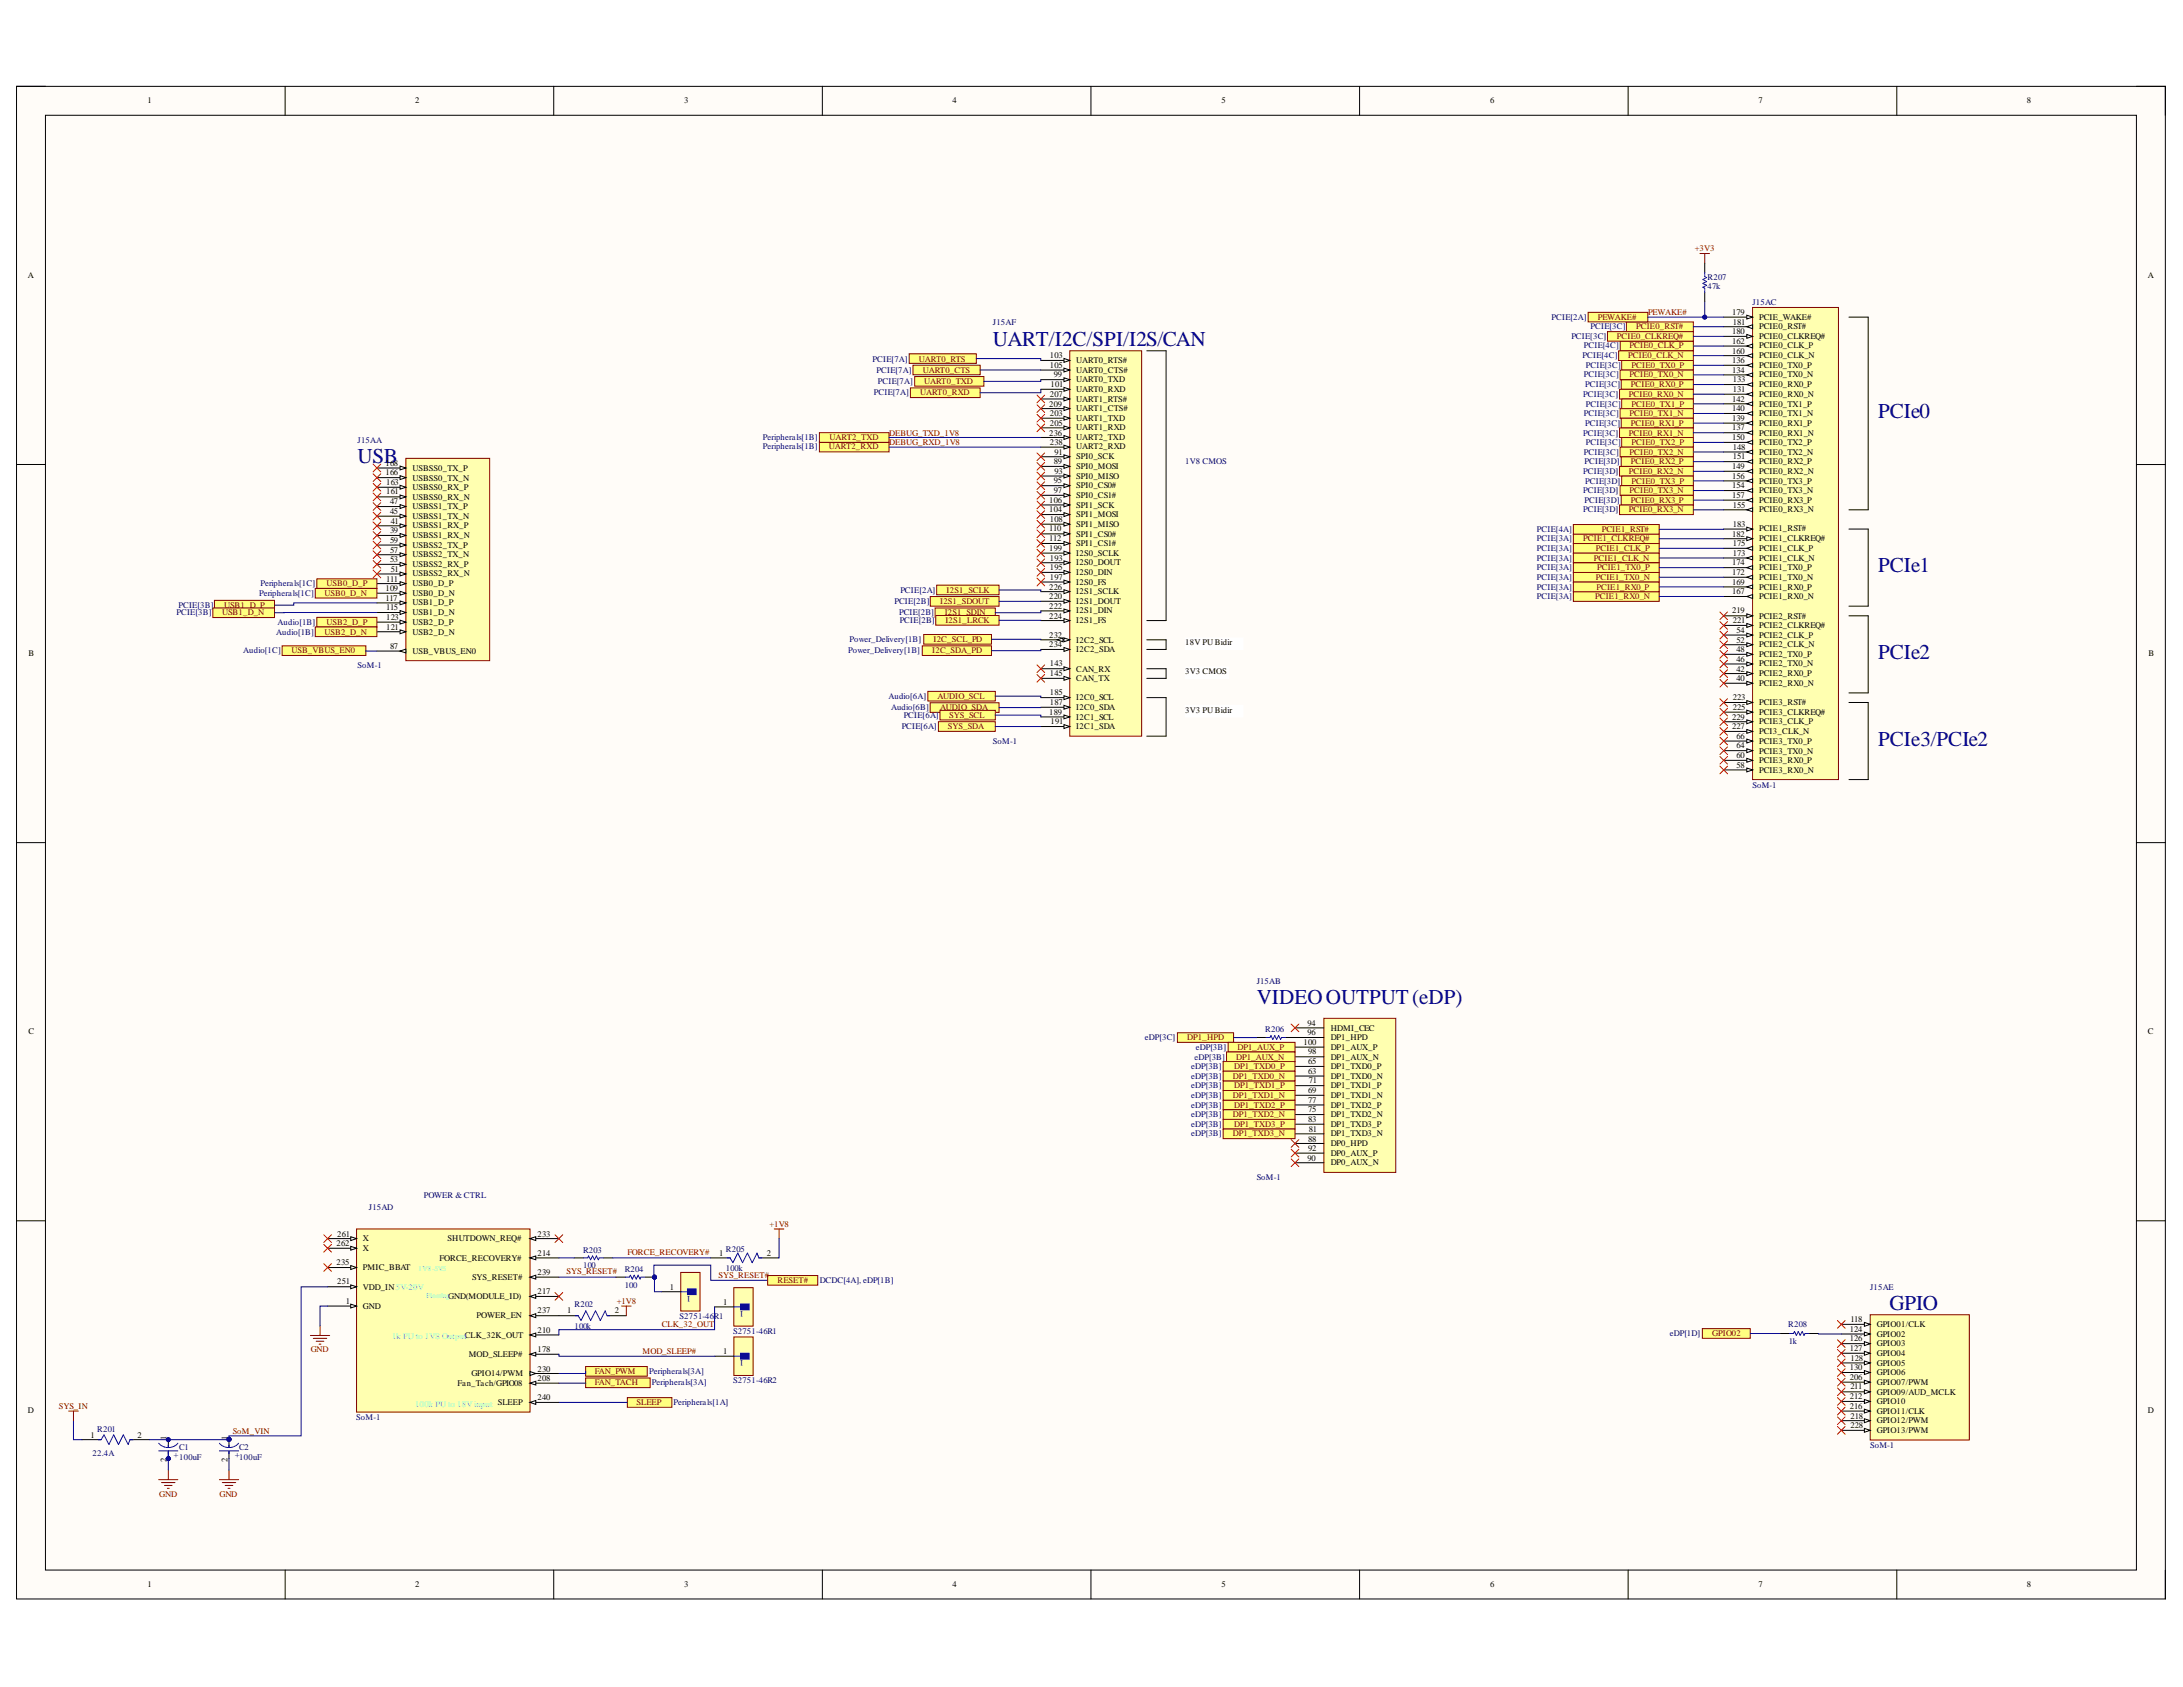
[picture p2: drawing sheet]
<svg xmlns="http://www.w3.org/2000/svg" width="279mm" height="216mm" viewBox="0 0 279 216" stroke-linecap="round" stroke-linejoin="round" font-family="sans-serif">
<defs><g id="words">
<g font-size="2.7" fill="#000080">
<text x="127.1" y="44.2">UART/I2C/SPI/I2S/CAN</text>
<text x="240.4" y="53.5">PCIe0</text>
<text x="45.8" y="59.3">USB</text>
<text x="240.4" y="73.3">PCIe1</text>
<text x="240.4" y="84.3">PCIe2</text>
<text x="240.4" y="95.4">PCIe3/PCIe2</text>
<text x="160.8" y="128.5">VIDEOOUTPUT(eDP)</text>
<text x="241.8" y="167.7">GPIO</text>
</g>
<g font-size="1.1">
<text x="18.9" y="13.2">1</text>
<text x="53.1" y="13.2">2</text>
<text x="87.6" y="13.2">3</text>
<text x="121.9" y="13.2">4</text>
<text x="156.4" y="13.2">5</text>
<text x="190.7" y="13.2">6</text>
<text x="225.1" y="13.2">7</text>
<text x="259.4" y="13.2">8</text>
<text x="3.6" y="35.6">A</text>
<text x="274.9" y="35.6">A</text>
<text x="221.7" y="40.3">179</text>
<text x="221.8" y="41.5">181</text>
<text x="225.1" y="40.9">PCIE_WAKE#</text>
<text x="134.4" y="45.9">103</text>
<text x="134.4" y="47.1">105</text>
<text x="137.7" y="46.4">UART0_RTS#</text>
<text x="137.7" y="47.7">UART0_CTS#</text>
<text x="221.7" y="42.8">180</text>
<text x="221.7" y="44">162</text>
<text x="221.7" y="45.3">160</text>
<text x="221.7" y="46.4">136</text>
<text x="221.7" y="47.7">134</text>
<text x="225.1" y="42.1">PCIE0_RST#</text>
<text x="225.1" y="43.4">PCIE0_CLKREQ#</text>
<text x="225.1" y="44.6">PCIE0_CLK_P</text>
<text x="225.1" y="45.9">PCIE0_CLK_N</text>
<text x="225.1" y="47.1">PCIE0_TX0_P</text>
<text x="134.3" y="52">209</text>
<text x="134.4" y="50.8">207</text>
<text x="134.4" y="53.2">203</text>
<text x="134.4" y="49.6">101</text>
<text x="134.9" y="48.3">99</text>
<text x="137.7" y="48.9">UART0_TXD</text>
<text x="137.7" y="50.2">UART0_RXD</text>
<text x="137.7" y="51.4">UART1_RTS#</text>
<text x="137.7" y="52.6">UART1_CTS#</text>
<text x="137.7" y="53.9">UART1_TXD</text>
<text x="221.7" y="51.4">142</text>
<text x="221.7" y="52.6">140</text>
<text x="221.7" y="53.9">139</text>
<text x="221.8" y="48.9">133</text>
<text x="221.8" y="50.2">131</text>
<text x="225.1" y="48.3">PCIE0_TX0_N</text>
<text x="225.1" y="49.6">PCIE0_RX0_P</text>
<text x="225.1" y="50.8">PCIE0_RX0_N</text>
<text x="225.1" y="52">PCIE0_TX1_P</text>
<text x="225.1" y="53.3">PCIE0_TX1_N</text>
<text x="49.3" y="59.6">168</text>
<text x="134.3" y="55.7">236</text>
<text x="134.4" y="54.5">205</text>
<text x="134.4" y="56.9">238</text>
<text x="134.9" y="59.4">89</text>
<text x="135" y="58.2">91</text>
<text x="137.7" y="55.1">UART1_RXD</text>
<text x="137.7" y="56.3">UART2_TXD</text>
<text x="137.7" y="57.5">UART2_RXD</text>
<text x="137.7" y="58.8">SPI0_SCK</text>
<text x="221.7" y="55.1">137</text>
<text x="221.7" y="56.3">150</text>
<text x="221.8" y="57.6">148</text>
<text x="221.8" y="58.8">151</text>
<text x="225.1" y="54.5">PCIE0_RX1_P</text>
<text x="225.1" y="55.7">PCIE0_RX1_N</text>
<text x="225.1" y="56.9">PCIE0_TX2_P</text>
<text x="225.1" y="58.2">PCIE0_TX2_N</text>
<text x="225.1" y="59.4">PCIE0_RX2_P</text>
<text x="49.3" y="60.8">166</text>
<text x="49.4" y="62.1">163</text>
<text x="49.4" y="63.3">161</text>
<text x="49.9" y="64.5">47</text>
<text x="49.9" y="65.8">45</text>
<text x="52.8" y="60.2">USBSS0_TX_P</text>
<text x="52.8" y="61.5">USBSS0_TX_N</text>
<text x="52.8" y="62.7">USBSS0_RX_P</text>
<text x="52.8" y="64">USBSS0_RX_N</text>
<text x="52.8" y="65.1">USBSS1_TX_P</text>
<text x="134.3" y="64.4">106</text>
<text x="134.3" y="65.6">104</text>
<text x="134.9" y="61.8">95</text>
<text x="134.9" y="63.1">97</text>
<text x="135" y="60.7">93</text>
<text x="137.7" y="60.1">SPI0_MOSI</text>
<text x="137.7" y="61.2">SPI0_MISO</text>
<text x="137.7" y="62.5">SPI0_CS0#</text>
<text x="137.7" y="63.7">SPI0_CS1#</text>
<text x="137.7" y="65">SPI1_SCK</text>
<text x="221.7" y="60.1">149</text>
<text x="221.7" y="61.2">156</text>
<text x="221.7" y="62.5">154</text>
<text x="221.7" y="63.7">157</text>
<text x="221.8" y="65">155</text>
<text x="225.1" y="60.7">PCIE0_RX2_N</text>
<text x="225.1" y="61.9">PCIE0_TX3_P</text>
<text x="225.1" y="63.1">PCIE0_TX3_N</text>
<text x="225.1" y="64.4">PCIE0_RX3_P</text>
<text x="225.1" y="65.6">PCIE0_RX3_N</text>
<text x="49.9" y="68.3">39</text>
<text x="49.9" y="69.5">59</text>
<text x="49.9" y="70.7">57</text>
<text x="49.9" y="71.9">53</text>
<text x="50" y="67">41</text>
<text x="52.8" y="66.4">USBSS1_TX_N</text>
<text x="52.8" y="67.6">USBSS1_RX_P</text>
<text x="52.8" y="68.9">USBSS1_RX_N</text>
<text x="52.8" y="70.1">USBSS2_TX_P</text>
<text x="52.8" y="71.3">USBSS2_TX_N</text>
<text x="134.3" y="68">110</text>
<text x="134.3" y="69.3">112</text>
<text x="134.3" y="70.6">199</text>
<text x="134.4" y="66.8">108</text>
<text x="134.4" y="71.7">193</text>
<text x="137.7" y="66.2">SPI1_MOSI</text>
<text x="137.7" y="67.4">SPI1_MISO</text>
<text x="137.7" y="68.7">SPI1_CS0#</text>
<text x="137.7" y="69.9">SPI1_CS1#</text>
<text x="137.7" y="71.1">I2S0_SCLK</text>
<text x="221.7" y="68.7">182</text>
<text x="221.8" y="67.4">183</text>
<text x="221.8" y="69.9">175</text>
<text x="221.8" y="71.1">173</text>
<text x="225.1" y="68">PCIE1_RST#</text>
<text x="225.1" y="69.3">PCIE1_CLKREQ#</text>
<text x="225.1" y="70.6">PCIE1_CLK_P</text>
<text x="225.1" y="71.7">PCIE1_CLK_N</text>
<text x="49.3" y="75.6">109</text>
<text x="49.3" y="76.9">117</text>
<text x="49.4" y="74.4">111</text>
<text x="50" y="73.2">51</text>
<text x="52.8" y="72.6">USBSS2_RX_P</text>
<text x="52.8" y="73.8">USBSS2_RX_N</text>
<text x="52.8" y="75">USB0_D_P</text>
<text x="52.8" y="76.3">USB0_D_N</text>
<text x="52.8" y="77.5">USB1_D_P</text>
<text x="134.3" y="75.5">226</text>
<text x="134.3" y="76.6">220</text>
<text x="134.3" y="77.9">222</text>
<text x="134.4" y="73">195</text>
<text x="134.4" y="74.2">197</text>
<text x="137.7" y="72.3">I2S0_DOUT</text>
<text x="137.7" y="73.6">I2S0_DIN</text>
<text x="137.7" y="74.9">I2S0_FS</text>
<text x="137.7" y="76.1">I2S1_SCLK</text>
<text x="137.7" y="77.3">I2S1_DOUT</text>
<text x="221.7" y="72.3">174</text>
<text x="221.7" y="73.6">172</text>
<text x="221.7" y="74.9">169</text>
<text x="221.7" y="76.1">167</text>
<text x="225.1" y="73">PCIE1_TX0_P</text>
<text x="225.1" y="74.2">PCIE1_TX0_N</text>
<text x="225.1" y="75.5">PCIE1_RX0_P</text>
<text x="225.1" y="76.6">PCIE1_RX0_N</text>
<text x="49.4" y="78.1">115</text>
<text x="49.4" y="79.4">123</text>
<text x="49.4" y="80.6">121</text>
<text x="49.9" y="83.1">87</text>
<text x="52.8" y="83.7">USB_VBUS_EN0</text>
<text x="52.8" y="78.8">USB1_D_N</text>
<text x="52.8" y="79.9">USB2_D_P</text>
<text x="52.8" y="81.2">USB2_D_N</text>
<text x="134.3" y="81.6">232</text>
<text x="134.3" y="82.8">234</text>
<text x="134.3" y="79.2">224</text>
<text x="137.7" y="82.2">I2C2_SCL</text>
<text x="137.7" y="83.5">I2C2_SDA</text>
<text x="137.7" y="78.5">I2S1_DIN</text>
<text x="137.7" y="79.8">I2S1_FS</text>
<text x="151.7" y="82.6">18V PU Bidir</text>
<text x="221.7" y="78.5">219</text>
<text x="221.8" y="79.8">221</text>
<text x="222.3" y="81">54</text>
<text x="222.3" y="82.2">52</text>
<text x="222.3" y="83.5">48</text>
<text x="225.1" y="79.2">PCIE2_RST#</text>
<text x="225.1" y="80.4">PCIE2_CLKREQ#</text>
<text x="225.1" y="81.6">PCIE2_CLK_P</text>
<text x="225.1" y="82.8">PCIE2_CLK_N</text>
<text x="3.6" y="84">B</text>
<text x="134.4" y="89">185</text>
<text x="134.4" y="85.3">143</text>
<text x="134.4" y="86.5">145</text>
<text x="137.7" y="89.6">I2C0_SCL</text>
<text x="137.7" y="85.9">CAN_RX</text>
<text x="137.7" y="87.1">CAN_TX</text>
<text x="151.7" y="86.3">3V3 CMOS</text>
<text x="221.8" y="89.6">223</text>
<text x="222.3" y="84.7">46</text>
<text x="222.3" y="85.9">42</text>
<text x="222.3" y="87.1">40</text>
<text x="225.1" y="84.1">PCIE2_TX0_P</text>
<text x="225.1" y="85.3">PCIE2_TX0_N</text>
<text x="225.1" y="86.5">PCIE2_RX0_P</text>
<text x="225.1" y="87.8">PCIE2_RX0_N</text>
<text x="275" y="84">B</text>
<text x="134.3" y="91.4">189</text>
<text x="134.4" y="90.3">187</text>
<text x="134.4" y="92.7">191</text>
<text x="137.7" y="90.9">I2C0_SDA</text>
<text x="137.7" y="92.1">I2C1_SCL</text>
<text x="137.7" y="93.3">I2C1_SDA</text>
<text x="151.7" y="91.2">3V3 PU Bidir</text>
<text x="221.7" y="92.1">229</text>
<text x="221.7" y="93.3">227</text>
<text x="221.8" y="90.9">225</text>
<text x="222.3" y="94.6">66</text>
<text x="222.3" y="95.8">64</text>
<text x="225.1" y="90.3">PCIE3_RST#</text>
<text x="225.1" y="91.4">PCIE3_CLKREQ#</text>
<text x="225.1" y="92.7">PCIE3_CLK_P</text>
<text x="225.1" y="94">PCI3_CLK_N</text>
<text x="225.1" y="95.2">PCIE3_TX0_P</text>
<text x="222.3" y="97">60</text>
<text x="222.3" y="98.3">58</text>
<text x="225.1" y="96.4">PCIE3_TX0_N</text>
<text x="225.1" y="97.6">PCIE3_RX0_P</text>
<text x="225.1" y="98.9">PCIE3_RX0_N</text>
<text x="167.4" y="131.3">94</text>
<text x="170.3" y="131.9">HDMI_CEC</text>
<text x="3.6" y="132.4">C</text>
<text x="166.9" y="133.7">100</text>
<text x="167.4" y="132.5">96</text>
<text x="167.4" y="134.9">98</text>
<text x="167.4" y="136.2">65</text>
<text x="167.4" y="137.5">63</text>
<text x="170.3" y="133.2">DP1_HPD</text>
<text x="170.3" y="134.3">DP1_AUX_P</text>
<text x="170.3" y="135.6">DP1_AUX_N</text>
<text x="170.3" y="136.8">DP1_TXD0_P</text>
<text x="274.9" y="132.4">C</text>
<text x="167.4" y="139.9">69</text>
<text x="167.4" y="141.1">77</text>
<text x="167.4" y="142.4">75</text>
<text x="167.4" y="143.6">83</text>
<text x="167.5" y="138.7">71</text>
<text x="170.3" y="138.1">DP1_TXD0_N</text>
<text x="170.3" y="139.2">DP1_TXD1_P</text>
<text x="170.3" y="140.5">DP1_TXD1_N</text>
<text x="170.3" y="141.8">DP1_TXD2_P</text>
<text x="170.3" y="143">DP1_TXD2_N</text>
<text x="167.4" y="148.5">90</text>
<text x="167.4" y="146.1">88</text>
<text x="167.4" y="147.3">92</text>
<text x="167.5" y="144.8">81</text>
<text x="170.3" y="144.2">DP1_TXD3_P</text>
<text x="170.3" y="145.4">DP1_TXD3_N</text>
<text x="170.3" y="146.7">DP0_HPD</text>
<text x="170.3" y="148">DP0_AUX_P</text>
<text x="170.3" y="149.1">DP0_AUX_N</text>
<text x="43.1" y="161.9">235</text>
<text x="43.1" y="159.5">262</text>
<text x="43.2" y="158.3">261</text>
<text x="46.5" y="158.9">X</text>
<text x="46.5" y="160.1">X</text>
<text x="56.3" y="161.3">FORCE_RECOVERY#</text>
<text x="57.3" y="158.9">SHUTDOWN_REQ#</text>
<text x="68.8" y="158.3">233</text>
<text x="68.8" y="160.7">214</text>
<text x="92.1" y="160.7">1</text>
<text x="98.1" y="160.7">2</text>
<text x="43.2" y="164.4">251</text>
<text x="44.3" y="166.9">1</text>
<text x="46.5" y="165">VDD_IN5V-20V</text>
<text x="46.5" y="162.6">PMIC_BBAT</text>
<text x="46.5" y="167.5">GND</text>
<text x="57.4" y="166.2">GND(MODULE_ID)</text>
<text x="60.4" y="163.8">SYS_RESET#</text>
<text x="68.8" y="165.6">217</text>
<text x="68.8" y="163.2">239</text>
<text x="85.7" y="165">1</text>
<text x="92.6" y="167">1</text>
<text x="60" y="173.7">MOD_SLEEP#</text>
<text x="61" y="168.7">POWER_EN</text>
<text x="68.8" y="168.1">237</text>
<text x="68.8" y="173">178</text>
<text x="68.8" y="170.5">210</text>
<text x="72.6" y="168.1">1</text>
<text x="78.7" y="168.1">2</text>
<text x="92.6" y="173.3">1</text>
<text x="236.7" y="170.5">124</text>
<text x="236.7" y="171.6">126</text>
<text x="236.7" y="172.9">127</text>
<text x="236.8" y="169.2">118</text>
<text x="240.2" y="169.9">GPIO01/CLK</text>
<text x="240.2" y="171.1">GPIO02</text>
<text x="240.2" y="172.3">GPIO03</text>
<text x="240.2" y="173.5">GPIO04</text>
<text x="58.6" y="177.4">Fan_Tach/GPIO08</text>
<text x="60.3" y="176.1">GPIO14/PWM</text>
<text x="68.8" y="176.7">208</text>
<text x="68.8" y="175.5">230</text>
<text x="68.8" y="179.2">240</text>
<text x="236.7" y="175.4">130</text>
<text x="236.7" y="176.6">206</text>
<text x="236.7" y="179.1">212</text>
<text x="236.8" y="174.2">128</text>
<text x="236.8" y="177.8">211</text>
<text x="240.2" y="174.8">GPIO05</text>
<text x="240.2" y="176">GPIO06</text>
<text x="240.2" y="177.2">GPIO07/PWM</text>
<text x="240.2" y="178.5">GPIO09/AUD_MCLK</text>
<text x="240.2" y="179.7">GPIO10</text>
<text x="3.6" y="180.8">D</text>
<text x="11.6" y="184">1</text>
<text x="17.6" y="184">2</text>
<text x="21.3" y="184.2" transform="rotate(-90 21.3 184.2)">1</text>
<text x="29.1" y="184.2" transform="rotate(-90 29.1 184.2)">1</text>
<text x="236.7" y="180.3">216</text>
<text x="236.8" y="181.5">218</text>
<text x="236.8" y="182.8">228</text>
<text x="240.2" y="180.9">GPIO11/CLK</text>
<text x="240.2" y="182.1">GPIO12/PWM</text>
<text x="240.2" y="183.4">GPIO13/PWM</text>
<text x="274.9" y="180.8">D</text>
<text x="21.3" y="187.1" transform="rotate(-90 21.3 187.1)">2</text>
<text x="29.1" y="187.1" transform="rotate(-90 29.1 187.1)">2</text>
<text x="18.9" y="203.1">1</text>
<text x="53.1" y="203.1">2</text>
<text x="87.6" y="203.1">3</text>
<text x="121.9" y="203.1">4</text>
<text x="156.4" y="203.1">5</text>
<text x="190.7" y="203.1">6</text>
<text x="225.1" y="203.1">7</text>
<text x="259.4" y="203.1">8</text>
</g>
<g font-size="1.1" fill="#800000">
<text x="216.9" y="32.1">+3V3</text>
<text x="204.5" y="40.9">PEWAKE#</text>
<text x="210.9" y="40.3">PEWAKE#</text>
<text x="117.6" y="46.3">UART0_RTS</text>
<text x="118.1" y="47.7">UART0_CTS</text>
<text x="207" y="43.4">PCIE0_CLKREQ#</text>
<text x="208.4" y="45.9">PCIE0_CLK_N</text>
<text x="208.6" y="44.6">PCIE0_CLK_P</text>
<text x="208.8" y="47.1">PCIE0_TX0_P</text>
<text x="209.4" y="42.1">PCIE0_RST#</text>
<text x="117.8" y="50.6">UART0_RXD</text>
<text x="118.3" y="49.2">UART0_TXD</text>
<text x="208.5" y="50.8">PCIE0_RX0_N</text>
<text x="208.6" y="48.3">PCIE0_TX0_N</text>
<text x="208.6" y="53.3">PCIE0_TX1_N</text>
<text x="208.7" y="49.6">PCIE0_RX0_P</text>
<text x="208.8" y="52">PCIE0_TX1_P</text>
<text x="106.1" y="57.5">UART2_RXD</text>
<text x="106.2" y="56.3">UART2_TXD</text>
<text x="113.8" y="55.7">DEBUG_TXD_1V8</text>
<text x="113.8" y="56.9">DEBUG_RXD_1V8</text>
<text x="208.5" y="55.7">PCIE0_RX1_N</text>
<text x="208.6" y="58.2">PCIE0_TX2_N</text>
<text x="208.7" y="54.5">PCIE0_RX1_P</text>
<text x="208.7" y="59.4">PCIE0_RX2_P</text>
<text x="208.8" y="56.9">PCIE0_TX2_P</text>
<text x="208.5" y="60.7">PCIE0_RX2_N</text>
<text x="208.5" y="65.6">PCIE0_RX3_N</text>
<text x="208.6" y="63.1">PCIE0_TX3_N</text>
<text x="208.7" y="64.4">PCIE0_RX3_P</text>
<text x="208.8" y="61.9">PCIE0_TX3_P</text>
<text x="202.6" y="69.3">PCIE1_CLKREQ#</text>
<text x="204" y="71.7">PCIE1_CLK_N</text>
<text x="204.2" y="70.6">PCIE1_CLK_P</text>
<text x="205" y="68.1">PCIE1_RST#</text>
<text x="28.7" y="77.8">USB1_D_P</text>
<text x="41.5" y="76.3">USB0_D_N</text>
<text x="41.8" y="75">USB0_D_P</text>
<text x="120.3" y="77.3">I2S1_SDOUT</text>
<text x="121.2" y="75.9">I2S1_SCLK</text>
<text x="204.2" y="76.6">PCIE1_RX0_N</text>
<text x="204.2" y="74.2">PCIE1_TX0_N</text>
<text x="204.3" y="75.5">PCIE1_RX0_P</text>
<text x="204.4" y="73">PCIE1_TX0_P</text>
<text x="28.4" y="78.8">USB1_D_N</text>
<text x="37.3" y="83.6">USB_VBUS_EN0</text>
<text x="41.5" y="81.2">USB2_D_N</text>
<text x="41.8" y="79.9">USB2_D_P</text>
<text x="119.3" y="83.6">I2C_SDA_PD</text>
<text x="119.5" y="82.1">I2C_SCL_PD</text>
<text x="120.9" y="78.8">I2S1_SDIN</text>
<text x="121" y="79.7">I2S1_LRCK</text>
<text x="120" y="89.4">AUDIO_SCL</text>
<text x="120.3" y="90.9">AUDIO_SDA</text>
<text x="121.3" y="93.3">SYS_SDA</text>
<text x="121.5" y="91.9">SYS_SCL</text>
<text x="152" y="133.2">DP1_HPD</text>
<text x="158" y="136.8">DP1_TXD0_P</text>
<text x="158.2" y="135.6">DP1_AUX_N</text>
<text x="158.4" y="134.3">DP1_AUX_P</text>
<text x="157.8" y="143">DP1_TXD2_N</text>
<text x="157.8" y="140.5">DP1_TXD1_N</text>
<text x="157.8" y="138.1">DP1_TXD0_N</text>
<text x="158" y="141.8">DP1_TXD2_P</text>
<text x="158" y="139.2">DP1_TXD1_P</text>
<text x="157.8" y="145.4">DP1_TXD3_N</text>
<text x="158" y="144.2">DP1_TXD3_P</text>
<text x="80.3" y="160.6">FORCE_RECOVERY#</text>
<text x="98.5" y="157">+1V8</text>
<text x="72.5" y="163.1">SYS_RESET#</text>
<text x="78.9" y="166.9">+1V8</text>
<text x="92" y="163.6">SYS_RESET#</text>
<text x="99.5" y="164.2">RESET#</text>
<text x="39.8" y="173.1">GND</text>
<text x="82.2" y="173.3">MOD_SLEEP#</text>
<text x="84.7" y="169.9">CLK_32_OUT</text>
<text x="219.1" y="171">GPIO02</text>
<text x="76.1" y="175.9">FAN_PWM</text>
<text x="76.1" y="177.3">FAN_TACH</text>
<text x="81.5" y="179.8">SLEEP</text>
<text x="7.5" y="180.3">SYS_IN</text>
<text x="29.8" y="183.5">SoM_VIN</text>
<text x="20.4" y="191.5">GND</text>
<text x="28.1" y="191.5">GND</text>
</g>
<g font-size="1.1" fill="#000080">
<text x="218.5" y="35.8">R207</text>
<text x="127.1" y="41.6">J15AF</text>
<text x="198.6" y="40.9">PCIE[2A]</text>
<text x="218.5" y="37">47k</text>
<text x="224.3" y="39.1">J15AC</text>
<text x="111.7" y="46.3">PCIE[7A]</text>
<text x="112.2" y="47.7">PCIE[7A]</text>
<text x="201.1" y="43.4">PCIE[3C]</text>
<text x="202.6" y="45.9">PCIE[4C]</text>
<text x="202.7" y="44.6">PCIE[4C]</text>
<text x="203" y="47.1">PCIE[3C]</text>
<text x="203.6" y="42.1">PCIE[3C]</text>
<text x="111.9" y="50.6">PCIE[7A]</text>
<text x="112.4" y="49.2">PCIE[7A]</text>
<text x="202.6" y="50.8">PCIE[3C]</text>
<text x="202.7" y="48.3">PCIE[3C]</text>
<text x="202.7" y="53.3">PCIE[3C]</text>
<text x="202.9" y="49.6">PCIE[3C]</text>
<text x="203" y="52">PCIE[3C]</text>
<text x="45.8" y="56.7">J15AA</text>
<text x="97.6" y="57.5">Peripherals[1B]</text>
<text x="97.6" y="56.3">Peripherals[1B]</text>
<text x="151.7" y="59.4">1V8 CMOS</text>
<text x="202.6" y="55.7">PCIE[3C]</text>
<text x="202.7" y="58.2">PCIE[3C]</text>
<text x="202.8" y="59.4">PCIE[3D]</text>
<text x="202.9" y="54.5">PCIE[3C]</text>
<text x="203" y="56.9">PCIE[3C]</text>
<text x="202.6" y="60.7">PCIE[3D]</text>
<text x="202.6" y="63.1">PCIE[3D]</text>
<text x="202.6" y="65.6">PCIE[3D]</text>
<text x="202.8" y="64.4">PCIE[3D]</text>
<text x="202.9" y="61.9">PCIE[3D]</text>
<text x="196.7" y="69.3">PCIE[3A]</text>
<text x="196.7" y="70.6">PCIE[3A]</text>
<text x="196.7" y="71.7">PCIE[3A]</text>
<text x="196.7" y="68.1">PCIE[4A]</text>
<text x="22.8" y="77.8">PCIE[3B]</text>
<text x="33.2" y="76.3">Peripherals[1C]</text>
<text x="33.3" y="75">Peripherals[1C]</text>
<text x="114.5" y="77.3">PCIE[2B]</text>
<text x="115.2" y="75.9">PCIE[2A]</text>
<text x="196.7" y="74.2">PCIE[3A]</text>
<text x="196.7" y="73">PCIE[3A]</text>
<text x="196.7" y="76.6">PCIE[3A]</text>
<text x="196.7" y="75.5">PCIE[3A]</text>
<text x="22.6" y="78.8">PCIE[3B]</text>
<text x="31.1" y="83.6">Audio[1C]</text>
<text x="35.4" y="81.2">Audio[1B]</text>
<text x="35.5" y="79.9">Audio[1B]</text>
<text x="108.6" y="83.6">Power_Delivery[1B]</text>
<text x="108.7" y="82.1">Power_Delivery[1B]</text>
<text x="115.1" y="78.8">PCIE[2B]</text>
<text x="115.2" y="79.7">PCIE[2B]</text>
<text x="45.8" y="85.5">SoM-1</text>
<text x="113.7" y="89.4">Audio[6A]</text>
<text x="114.1" y="90.9">Audio[6B]</text>
<text x="115.4" y="93.3">PCIE[6A]</text>
<text x="115.7" y="91.9">PCIE[6A]</text>
<text x="127.1" y="95.3">SoM-1</text>
<text x="224.3" y="100.8">SoM-1</text>
<text x="160.8" y="125.9">J15AB</text>
<text x="146.5" y="133.2">eDP[3C]</text>
<text x="152.5" y="136.8">eDP[3B]</text>
<text x="152.9" y="135.6">eDP[3B]</text>
<text x="153.1" y="134.3">eDP[3B]</text>
<text x="161.9" y="132.1">R206</text>
<text x="161.9" y="134.1">100</text>
<text x="152.5" y="141.8">eDP[3B]</text>
<text x="152.5" y="139.2">eDP[3B]</text>
<text x="152.5" y="143">eDP[3B]</text>
<text x="152.5" y="140.5">eDP[3B]</text>
<text x="152.5" y="138.1">eDP[3B]</text>
<text x="152.5" y="144.2">eDP[3B]</text>
<text x="152.5" y="145.4">eDP[3B]</text>
<text x="47.2" y="154.9">J15AD</text>
<text x="54.2" y="153.3">POWER &amp; CTRL</text>
<text x="160.8" y="151">SoM-1</text>
<text x="74.6" y="160.3">R203</text>
<text x="92.9" y="160.2">R205</text>
<text x="73.5" y="167.3">R202</text>
<text x="74.6" y="162.3">100</text>
<text x="80" y="162.8">R204</text>
<text x="80" y="164.8">100</text>
<text x="88.4" y="165.8" transform="rotate(-180 88.4 165.8)">1</text>
<text x="92.9" y="162.7">100k</text>
<text x="95.2" y="167.8" transform="rotate(-180 95.2 167.8)">1</text>
<text x="104.9" y="164.2">DCDC[4A], eDP[1B]</text>
<text x="239.4" y="165">J15AE</text>
<text x="73.5" y="170.1">100k</text>
<text x="87" y="168.8">S2751-46R1</text>
<text x="93.8" y="170.7">S2751-46R1</text>
<text x="213.7" y="171">eDP[1D]</text>
<text x="228.9" y="169.9">R208</text>
<text x="229" y="172">1k</text>
<text x="83.1" y="175.9">Peripherals[3A]</text>
<text x="83.4" y="177.3">Peripherals[3A]</text>
<text x="86.2" y="179.8">Peripherals[1A]</text>
<text x="93.8" y="177">S2751-46R2</text>
<text x="95.2" y="174" transform="rotate(-180 95.2 174)">1</text>
<text x="12.4" y="183.2">R201</text>
<text x="22.8" y="185.9" transform="rotate(-180 22.8 185.9)">+</text>
<text x="22.9" y="185.5">C1</text>
<text x="30.6" y="185.5">C2</text>
<text x="30.7" y="185.9" transform="rotate(-180 30.7 185.9)">+</text>
<text x="45.6" y="181.7">SoM-1</text>
<text x="239.4" y="185.3">SoM-1</text>
<text x="11.8" y="186.4">22.4A</text>
<text x="22.9" y="186.8">100uF</text>
<text x="30.6" y="186.8">100uF</text>
</g>
<g font-size="1.1" fill="#0ff">
<text x="50.2" y="171.4">1k PU to 1V8 OutputCLK_32K_OUT</text>
<text x="53.1" y="180.1">100k PU to 18V input SLEEP</text>
</g>
<g font-size=".9" fill="#0ff">
<text x="53.6" y="162.7">1V8 -5V5</text>
<text x="54.6" y="166.1">Floating</text>
</g>
</g></defs>
<path d="M2.1 11.1h275v193.5h-275z" fill-rule="evenodd" fill="#fffcf8"/>
<path d="M2.1 11.1h275v193.5h-275z" fill="none" stroke="#000" stroke-width=".13"/>
<path d="M5.8 14.8h267.6v186.1h-267.6z" fill-rule="evenodd" fill="#fffcf8"/>
<g fill="none" stroke="#000" stroke-width=".13">
<path d="M2.1 11h3.7M5.8 14.8h267.6v186.1h-267.6zM36.5 11v3.7M70.9 11v3.7M105.2 11v3.7M139.6 11v3.7M174 11.1v3.7M208.4 11.1v3.7M242.8 11.1v3.7M273.4 11.1h3.7v3.7M2.1 59.4h3.7M273.4 59.5h3.7"/>
<path d="M2.1 107.8h3.7M273.4 107.8h3.7M2.1 156.2h3.7M273.4 156.2h3.7M36.5 200.9v3.7M70.9 200.9v3.7M105.3 200.9v3.7M139.6 200.9v3.7M174 200.9v3.7M208.4 200.9v3.7M242.8 200.9v3.7M277.1 200.9v3.7"/>
</g>
<path d="M51.9 58.7h10.8v25.9h-10.8z" fill-rule="evenodd" fill="#ffffb0"/>
<path d="M51.9 58.7h10.8v25.9h-10.8z" fill="none" stroke="#800000" stroke-width=".13"/>
<path d="M48.2 83.3h3.7" fill="none" stroke="#000" stroke-width=".13"/>
<path d="M51.2 83.3l.7-.2v.5z" fill="#f8fcff"/>
<path d="M48.2 59.9h3.7M51.2 83.3l.7-.2v.5z" fill="none" stroke="#000" stroke-width=".13"/>
<path d="M51.2 59.6l.7 .3-.7 .2z" fill="#f8fcff"/>
<path d="M51.2 59.6l.7 .3-.7 .2zM48.2 61.1h3.7" fill="none" stroke="#000" stroke-width=".13"/>
<path d="M51.2 60.9l.7 .2-.7 .3z" fill="#f8fcff"/>
<path d="M48.2 62.4h3.7M51.2 60.9l.7 .2-.7 .3z" fill="none" stroke="#000" stroke-width=".13"/>
<path d="M51.2 62.1l.7 .3-.7 .2z" fill="#f8fcff"/>
<path d="M48.2 63.6h3.7M51.2 62.1l.7 .3-.7 .2z" fill="none" stroke="#000" stroke-width=".13"/>
<path d="M51.2 63.3l.7 .3-.7 .2z" fill="#f8fcff"/>
<path d="M48.2 64.8h3.7M51.2 63.3l.7 .3-.7 .2z" fill="none" stroke="#000" stroke-width=".13"/>
<path d="M51.2 64.6l.7 .2-.7 .3z" fill="#f8fcff"/>
<path d="M48.2 66.1h3.7M51.2 64.6l.7 .2-.7 .3z" fill="none" stroke="#000" stroke-width=".13"/>
<path d="M51.2 65.8l.7 .3-.7 .2z" fill="#f8fcff"/>
<path d="M48.2 67.3h3.7M51.2 65.8l.7 .3-.7 .2z" fill="none" stroke="#000" stroke-width=".13"/>
<path d="M51.2 67l.7 .3-.7 .2z" fill="#f8fcff"/>
<path d="M48.2 68.5h3.7M51.2 67l.7 .3-.7 .2z" fill="none" stroke="#000" stroke-width=".13"/>
<path d="M51.2 68.3l.7 .2-.7 .3z" fill="#f8fcff"/>
<path d="M48.2 69.8h3.7M51.2 68.3l.7 .2-.7 .3z" fill="none" stroke="#000" stroke-width=".13"/>
<path d="M51.2 69.5l.7 .3-.7 .2z" fill="#f8fcff"/>
<path d="M48.2 71h3.7M51.2 69.5l.7 .3-.7 .2z" fill="none" stroke="#000" stroke-width=".13"/>
<path d="M51.2 70.7l.7 .3-.7 .2z" fill="#f8fcff"/>
<path d="M48.2 72.2h3.7M51.2 70.7l.7 .3-.7 .2z" fill="none" stroke="#000" stroke-width=".13"/>
<path d="M51.2 72l.7 .2-.7 .3z" fill="#f8fcff"/>
<path d="M48.2 73.5h3.7M51.2 72l.7 .2-.7 .3z" fill="none" stroke="#000" stroke-width=".13"/>
<path d="M51.2 73.2l.7 .3-.7 .2z" fill="#f8fcff"/>
<path d="M48.2 74.7h3.7M51.2 73.2l.7 .3-.7 .2z" fill="none" stroke="#000" stroke-width=".13"/>
<path d="M51.2 74.4l.7 .3-.7 .2z" fill="#f8fcff"/>
<path d="M48.2 75.9h3.7M51.2 74.4l.7 .3-.7 .2z" fill="none" stroke="#000" stroke-width=".13"/>
<path d="M51.2 75.7l.7 .2-.7 .3z" fill="#f8fcff"/>
<path d="M48.2 77.2h3.7M51.2 75.7l.7 .2-.7 .3z" fill="none" stroke="#000" stroke-width=".13"/>
<path d="M51.2 76.9l.7 .3-.7 .2z" fill="#f8fcff"/>
<path d="M48.2 78.4h3.7M51.2 76.9l.7 .3-.7 .2z" fill="none" stroke="#000" stroke-width=".13"/>
<path d="M51.2 78.1l.7 .3-.7 .2z" fill="#f8fcff"/>
<path d="M48.2 79.6h3.7M51.2 78.1l.7 .3-.7 .2z" fill="none" stroke="#000" stroke-width=".13"/>
<path d="M51.2 79.4l.7 .2-.7 .3z" fill="#f8fcff"/>
<path d="M51.2 79.4l.7 .2-.7 .3zM48.2 80.9h3.7" fill="none" stroke="#000" stroke-width=".13"/>
<path d="M51.2 80.6l.7 .3-.7 .2z" fill="#f8fcff"/>
<path d="M51.2 80.6l.7 .3-.7 .2z" fill="none" stroke="#000" stroke-width=".13"/>
<path d="M169.4 130.3h9.2v19.7h-9.2z" fill-rule="evenodd" fill="#ffffb0"/>
<path d="M169.4 130.3h9.2v19.7h-9.2z" fill="none" stroke="#800000" stroke-width=".13"/>
<g fill="none" stroke="#000" stroke-width=".13">
<path d="M165.7 131.5h3.7M165.7 132.8h3.7M165.7 134h3.7M165.7 135.2h3.7M165.7 136.5h3.7M165.7 137.7h3.7M165.7 138.9h3.7M165.7 140.2h3.7M165.7 141.4h3.7M165.7 142.6h3.7M165.7 143.9h3.7M165.7 145.1h3.7"/>
<path d="M165.7 146.3h3.7M165.7 147.6h3.7M165.7 148.8h3.7"/>
</g>
<path d="M224.3 39.3h11v60.5h-11z" fill-rule="evenodd" fill="#ffffb0"/>
<path d="M224.3 39.3h11v60.5h-11z" fill="none" stroke="#800000" stroke-width=".13"/>
<path d="M220.6 40.6h3.7" fill="none" stroke="#000" stroke-width=".13"/>
<path d="M223.6 40.3l.7 .3-.7 .2z" fill="#f8fcff"/>
<path d="M220.6 41.8h3.7M223.6 40.3l.7 .3-.7 .2z" fill="none" stroke="#000" stroke-width=".13"/>
<path d="M223.6 41.8l.7-.2v.5z" fill="#f8fcff"/>
<path d="M220.6 43h3.7M223.6 41.8l.7-.2v.5z" fill="none" stroke="#000" stroke-width=".13"/>
<path d="M223.6 42.8l.7 .2-.7 .3z" fill="#f8fcff"/>
<path d="M220.6 44.3h3.7M223.6 42.8l.7 .2-.7 .3z" fill="none" stroke="#000" stroke-width=".13"/>
<path d="M223.6 44.3l.7-.3v.5z" fill="#f8fcff"/>
<path d="M220.6 45.5h3.7M223.6 44.3l.7-.3v.5z" fill="none" stroke="#000" stroke-width=".13"/>
<path d="M223.6 45.5l.7-.2v.5z" fill="#f8fcff"/>
<path d="M220.6 46.8h3.7M223.6 45.5l.7-.2v.5z" fill="none" stroke="#000" stroke-width=".13"/>
<path d="M223.6 46.8l.7-.3v.5z" fill="#f8fcff"/>
<path d="M220.6 48h3.7M223.6 46.8l.7-.3v.5z" fill="none" stroke="#000" stroke-width=".13"/>
<path d="M223.6 48l.7-.3v.5z" fill="#f8fcff"/>
<path d="M220.6 49.2h3.7M223.6 48l.7-.3v.5z" fill="none" stroke="#000" stroke-width=".13"/>
<path d="M223.6 49.2l.7-.2v.5z" fill="#f8fcff"/>
<path d="M220.6 50.5h3.7M223.6 49.2l.7-.2v.5z" fill="none" stroke="#000" stroke-width=".13"/>
<path d="M223.6 50.5l.7-.3v.5z" fill="#f8fcff"/>
<path d="M220.6 51.7h3.7M223.6 50.5l.7-.3v.5z" fill="none" stroke="#000" stroke-width=".13"/>
<path d="M223.6 51.7l.7-.3v.5z" fill="#f8fcff"/>
<path d="M220.6 52.9h3.7M223.6 51.7l.7-.3v.5z" fill="none" stroke="#000" stroke-width=".13"/>
<path d="M223.6 52.9l.7-.2v.5z" fill="#f8fcff"/>
<path d="M220.6 54.2h3.7M223.6 52.9l.7-.2v.5z" fill="none" stroke="#000" stroke-width=".13"/>
<path d="M223.6 54.2l.7-.3v.5z" fill="#f8fcff"/>
<path d="M220.6 55.4h3.7M223.6 54.2l.7-.3v.5z" fill="none" stroke="#000" stroke-width=".13"/>
<path d="M223.6 55.4l.7-.3v.5z" fill="#f8fcff"/>
<path d="M220.6 56.6h3.7M223.6 55.4l.7-.3v.5z" fill="none" stroke="#000" stroke-width=".13"/>
<path d="M223.6 56.6l.7-.2v.5z" fill="#f8fcff"/>
<path d="M220.6 57.8h3.7M223.6 56.6l.7-.2v.5z" fill="none" stroke="#000" stroke-width=".13"/>
<path d="M223.6 57.8l.7-.2v.5z" fill="#f8fcff"/>
<path d="M220.6 59.1h3.7M223.6 57.8l.7-.2v.5z" fill="none" stroke="#000" stroke-width=".13"/>
<path d="M223.6 59.1l.7-.3v.5z" fill="#f8fcff"/>
<path d="M223.6 59.1l.7-.3v.5zM220.6 60.3h3.7" fill="none" stroke="#000" stroke-width=".13"/>
<path d="M223.6 60.3l.7-.2v.5z" fill="#f8fcff"/>
<path d="M220.6 61.5h3.7M223.6 60.3l.7-.2v.5z" fill="none" stroke="#000" stroke-width=".13"/>
<path d="M223.6 61.5l.7-.2v.5z" fill="#f8fcff"/>
<path d="M220.6 62.8h3.7M223.6 61.5l.7-.2v.5z" fill="none" stroke="#000" stroke-width=".13"/>
<path d="M223.6 62.8l.7-.3v.5z" fill="#f8fcff"/>
<path d="M220.6 64h3.7M223.6 62.8l.7-.3v.5z" fill="none" stroke="#000" stroke-width=".13"/>
<path d="M223.6 64l.7-.2v.5z" fill="#f8fcff"/>
<path d="M220.6 65.2h3.7M223.6 64l.7-.2v.5z" fill="none" stroke="#000" stroke-width=".13"/>
<path d="M223.6 65.2l.7-.2v.5z" fill="#f8fcff"/>
<path d="M220.6 67.7h3.7M223.6 65.2l.7-.2v.5z" fill="none" stroke="#000" stroke-width=".13"/>
<path d="M223.6 67.5l.7 .2-.7 .3z" fill="#f8fcff"/>
<path d="M220.6 68.9h3.7M223.6 67.5l.7 .2-.7 .3z" fill="none" stroke="#000" stroke-width=".13"/>
<path d="M223.6 68.7l.7 .2-.7 .3z" fill="#f8fcff"/>
<path d="M220.6 70.2h3.7M223.6 68.7l.7 .2-.7 .3z" fill="none" stroke="#000" stroke-width=".13"/>
<path d="M223.6 70.2l.7-.3v.5z" fill="#f8fcff"/>
<path d="M220.6 71.4h3.7M223.6 70.2l.7-.3v.5z" fill="none" stroke="#000" stroke-width=".13"/>
<path d="M223.6 71.4l.7-.2v.5z" fill="#f8fcff"/>
<path d="M220.6 72.6h3.7M223.6 71.4l.7-.2v.5z" fill="none" stroke="#000" stroke-width=".13"/>
<path d="M223.6 72.6l.7-.2v.5z" fill="#f8fcff"/>
<path d="M220.6 73.9h3.7M223.6 72.6l.7-.2v.5z" fill="none" stroke="#000" stroke-width=".13"/>
<path d="M223.6 73.9l.7-.3v.5z" fill="#f8fcff"/>
<path d="M220.6 75.1h3.7M223.6 73.9l.7-.3v.5z" fill="none" stroke="#000" stroke-width=".13"/>
<path d="M223.6 75.1l.7-.2v.5z" fill="#f8fcff"/>
<path d="M220.6 76.3h3.7M223.6 75.1l.7-.2v.5z" fill="none" stroke="#000" stroke-width=".13"/>
<path d="M223.6 76.3l.7-.2v.5z" fill="#f8fcff"/>
<path d="M220.6 78.8h3.7M223.6 76.3l.7-.2v.5z" fill="none" stroke="#000" stroke-width=".13"/>
<path d="M223.6 78.6l.7 .2-.7 .3z" fill="#f8fcff"/>
<path d="M223.6 78.6l.7 .2-.7 .3zM220.6 80h3.7" fill="none" stroke="#000" stroke-width=".13"/>
<path d="M223.6 79.8l.7 .2-.7 .3z" fill="#f8fcff"/>
<path d="M223.6 79.8l.7 .2-.7 .3zM220.6 81.3h3.7" fill="none" stroke="#000" stroke-width=".13"/>
<path d="M223.6 81l.7 .3-.7 .2z" fill="#f8fcff"/>
<path d="M220.6 82.5h3.7M223.6 81l.7 .3-.7 .2z" fill="none" stroke="#000" stroke-width=".13"/>
<path d="M223.6 82.3l.7 .2-.7 .3z" fill="#f8fcff"/>
<path d="M220.6 83.7h3.7M223.6 82.3l.7 .2-.7 .3z" fill="none" stroke="#000" stroke-width=".13"/>
<path d="M223.6 83.5l.7 .2-.7 .3z" fill="#f8fcff"/>
<path d="M220.6 85h3.7M223.6 83.5l.7 .2-.7 .3z" fill="none" stroke="#000" stroke-width=".13"/>
<path d="M223.6 84.7l.7 .3-.7 .2z" fill="#f8fcff"/>
<path d="M220.6 86.2h3.7M223.6 84.7l.7 .3-.7 .2z" fill="none" stroke="#000" stroke-width=".13"/>
<path d="M223.6 86l.7 .2-.7 .3z" fill="#f8fcff"/>
<path d="M220.6 87.4h3.7M223.6 86l.7 .2-.7 .3z" fill="none" stroke="#000" stroke-width=".13"/>
<path d="M223.6 87.2l.7 .2-.7 .3z" fill="#f8fcff"/>
<path d="M220.6 89.9h3.7M223.6 87.2l.7 .2-.7 .3z" fill="none" stroke="#000" stroke-width=".13"/>
<path d="M223.6 89.7l.7 .2-.7 .2z" fill="#f8fcff"/>
<path d="M220.6 91.1h3.7M223.6 89.7l.7 .2-.7 .2z" fill="none" stroke="#000" stroke-width=".13"/>
<path d="M223.6 90.9l.7 .2-.7 .3z" fill="#f8fcff"/>
<path d="M220.6 92.4h3.7M223.6 90.9l.7 .2-.7 .3z" fill="none" stroke="#000" stroke-width=".13"/>
<path d="M223.6 92.1l.7 .3-.7 .2z" fill="#f8fcff"/>
<path d="M220.6 93.6h3.7M223.6 92.1l.7 .3-.7 .2z" fill="none" stroke="#000" stroke-width=".13"/>
<path d="M223.6 93.4l.7 .2-.7 .2z" fill="#f8fcff"/>
<path d="M220.6 94.8h3.7M223.6 93.4l.7 .2-.7 .2z" fill="none" stroke="#000" stroke-width=".13"/>
<path d="M223.6 94.6l.7 .2-.7 .3z" fill="#f8fcff"/>
<path d="M220.6 96.1h3.7M223.6 94.6l.7 .2-.7 .3z" fill="none" stroke="#000" stroke-width=".13"/>
<path d="M223.6 95.8l.7 .3-.7 .2z" fill="#f8fcff"/>
<path d="M220.6 97.3h3.7M223.6 95.8l.7 .3-.7 .2z" fill="none" stroke="#000" stroke-width=".13"/>
<path d="M223.6 97.1l.7 .2-.7 .2z" fill="#f8fcff"/>
<path d="M220.6 98.5h3.7M223.6 97.1l.7 .2-.7 .2z" fill="none" stroke="#000" stroke-width=".13"/>
<path d="M223.6 98.3l.7 .2-.7 .3z" fill="#f8fcff"/>
<path d="M236.6 40.6h2.5v24.6h-2.5M236.6 67.7h2.5v9.9h-2.5M236.6 78.8h2.5v9.9h-2.5M223.6 98.3l.7 .2-.7 .3zM236.6 89.9h2.5v9.9h-2.5" fill="none" stroke="#000" stroke-width=".13"/>
<path d="M45.6 157.3h22.2v23.4h-22.2z" fill-rule="evenodd" fill="#ffffb0"/>
<path d="M45.6 157.3h22.2v23.4h-22.2z" fill="none" stroke="#800000" stroke-width=".13"/>
<path d="M41.9 164.7h3.7" fill="none" stroke="#000" stroke-width=".13"/>
<path d="M44.9 164.4l.7 .3-.7 .2z" fill="#f8fcff"/>
<path d="M41.9 162.2h3.7M44.9 164.4l.7 .3-.7 .2z" fill="none" stroke="#000" stroke-width=".13"/>
<path d="M44.9 162l.7 .2-.7 .3z" fill="#f8fcff"/>
<path d="M41.9 158.5h3.7M44.9 162l.7 .2-.7 .3z" fill="none" stroke="#000" stroke-width=".13"/>
<path d="M44.9 158.3l.7 .2-.7 .3z" fill="#f8fcff"/>
<path d="M41.9 159.7h3.7M44.9 158.3l.7 .2-.7 .3z" fill="none" stroke="#000" stroke-width=".13"/>
<path d="M44.9 159.5l.7 .2-.7 .3z" fill="#f8fcff"/>
<path d="M44.9 159.5l.7 .2-.7 .3zM41.9 167.1h3.7" fill="none" stroke="#000" stroke-width=".13"/>
<path d="M44.9 166.9l.7 .2-.7 .3z" fill="#f8fcff"/>
<path d="M44.9 166.9l.7 .2-.7 .3zM67.8 165.9h3.7" fill="none" stroke="#000" stroke-width=".13"/>
<path d="M67.8 165.9l.8-.2v.5z" fill="#f8fcff"/>
<path d="M67.8 165.9l.8-.2v.5zM67.8 177h3.7" fill="none" stroke="#000" stroke-width=".13"/>
<path d="M67.8 177l.8-.2v.5z" fill="#f8fcff"/>
<path d="M67.8 177l.8-.2v.5zM67.8 175.8h3.7" fill="none" stroke="#000" stroke-width=".13"/>
<path d="M67.8 175.5l.8 .3-.8 .2z" fill="#f8fcff"/>
<path d="M67.8 158.5h3.7M67.8 175.5l.8 .3-.8 .2z" fill="none" stroke="#000" stroke-width=".13"/>
<path d="M67.8 158.5l.8-.2v.5z" fill="#f8fcff"/>
<path d="M67.8 158.5l.8-.2v.5zM67.8 168.4h3.7" fill="none" stroke="#000" stroke-width=".13"/>
<path d="M67.8 168.4l.8-.3v.5z" fill="#f8fcff"/>
<path d="M67.8 168.4l.8-.3v.5zM67.8 163.4h3.7" fill="none" stroke="#000" stroke-width=".13"/>
<path d="M67.8 163.4l.8-.2v.5z" fill="#f8fcff"/>
<path d="M67.8 163.4l.8-.2v.5zM67.8 179.5h3.7" fill="none" stroke="#000" stroke-width=".13"/>
<path d="M67.8 179.5l.8-.3v.5z" fill="#f8fcff"/>
<path d="M67.8 179.5l.8-.3v.5zM67.8 173.3h3.7" fill="none" stroke="#000" stroke-width=".13"/>
<path d="M67.8 173.3l.8-.2v.5z" fill="#f8fcff"/>
<path d="M67.8 170.8h3.7M67.8 173.3l.8-.2v.5z" fill="none" stroke="#000" stroke-width=".13"/>
<path d="M67.8 170.8l.8-.2v.5z" fill="#f8fcff"/>
<path d="M67.8 170.8l.8-.2v.5zM67.8 161h3.7" fill="none" stroke="#000" stroke-width=".13"/>
<path d="M67.8 161l.8-.3v.5z" fill="#f8fcff"/>
<path d="M67.8 161l.8-.3v.5z" fill="none" stroke="#000" stroke-width=".13"/>
<path d="M239.4 168.3h12.7v16h-12.7z" fill-rule="evenodd" fill="#ffffb0"/>
<path d="M239.4 168.3h12.7v16h-12.7z" fill="none" stroke="#800000" stroke-width=".13"/>
<path d="M235.7 169.5h3.7" fill="none" stroke="#000" stroke-width=".13"/>
<path d="M238.6 169.2l.8 .3-.8 .2z" fill="#f8fcff"/>
<path d="M235.7 170.7h3.7M238.6 169.2l.8 .3-.8 .2z" fill="none" stroke="#000" stroke-width=".13"/>
<path d="M238.6 170.5l.8 .2-.8 .3z" fill="#f8fcff"/>
<path d="M235.7 172h3.7M238.6 170.5l.8 .2-.8 .3z" fill="none" stroke="#000" stroke-width=".13"/>
<path d="M238.6 171.7l.8 .3-.8 .2z" fill="#f8fcff"/>
<path d="M235.7 173.2h3.7M238.6 171.7l.8 .3-.8 .2z" fill="none" stroke="#000" stroke-width=".13"/>
<path d="M238.6 172.9l.8 .3-.8 .2z" fill="#f8fcff"/>
<path d="M235.7 174.4h3.7M238.6 172.9l.8 .3-.8 .2z" fill="none" stroke="#000" stroke-width=".13"/>
<path d="M238.6 174.2l.8 .2-.8 .3z" fill="#f8fcff"/>
<path d="M235.7 175.7h3.7M238.6 174.2l.8 .2-.8 .3z" fill="none" stroke="#000" stroke-width=".13"/>
<path d="M238.6 175.4l.8 .3-.8 .2z" fill="#f8fcff"/>
<path d="M235.7 176.9h3.7M238.6 175.4l.8 .3-.8 .2z" fill="none" stroke="#000" stroke-width=".13"/>
<path d="M238.6 176.6l.8 .3-.8 .2z" fill="#f8fcff"/>
<path d="M235.7 178.1h3.7M238.6 176.6l.8 .3-.8 .2z" fill="none" stroke="#000" stroke-width=".13"/>
<path d="M238.6 177.9l.8 .2-.8 .3z" fill="#f8fcff"/>
<path d="M235.7 179.4h3.7M238.6 177.9l.8 .2-.8 .3z" fill="none" stroke="#000" stroke-width=".13"/>
<path d="M238.6 179.1l.8 .3-.8 .2z" fill="#f8fcff"/>
<path d="M238.6 179.1l.8 .3-.8 .2zM235.7 180.6h3.7" fill="none" stroke="#000" stroke-width=".13"/>
<path d="M238.6 180.3l.8 .3-.8 .2z" fill="#f8fcff"/>
<path d="M235.7 181.8h3.7M238.6 180.3l.8 .3-.8 .2z" fill="none" stroke="#000" stroke-width=".13"/>
<path d="M238.6 181.6l.8 .2-.8 .3z" fill="#f8fcff"/>
<path d="M235.7 183.1h3.7M238.6 181.6l.8 .2-.8 .3z" fill="none" stroke="#000" stroke-width=".13"/>
<path d="M238.6 182.8l.8 .3-.8 .2z" fill="#f8fcff"/>
<path d="M238.6 182.8l.8 .3-.8 .2z" fill="none" stroke="#000" stroke-width=".13"/>
<path d="M136.9 44.9h9.2v49.3h-9.2z" fill-rule="evenodd" fill="#ffffb0"/>
<path d="M136.9 44.9h9.2v49.3h-9.2z" fill="none" stroke="#800000" stroke-width=".13"/>
<path d="M133.2 46.1h3.7" fill="none" stroke="#000" stroke-width=".13"/>
<path d="M136.2 45.9l.7 .2-.7 .3z" fill="#f8fcff"/>
<path d="M133.2 47.4h3.7M136.2 45.9l.7 .2-.7 .3z" fill="none" stroke="#000" stroke-width=".13"/>
<path d="M136.2 47.1l.7 .3-.7 .2z" fill="#f8fcff"/>
<path d="M133.2 48.6h3.7M136.2 47.1l.7 .3-.7 .2z" fill="none" stroke="#000" stroke-width=".13"/>
<path d="M136.2 48.3l.7 .3-.7 .2z" fill="#f8fcff"/>
<path d="M133.2 49.8h3.7M136.2 48.3l.7 .3-.7 .2z" fill="none" stroke="#000" stroke-width=".13"/>
<path d="M136.2 49.6l.7 .2-.7 .3z" fill="#f8fcff"/>
<path d="M133.2 51.1h3.7M136.2 49.6l.7 .2-.7 .3z" fill="none" stroke="#000" stroke-width=".13"/>
<path d="M136.2 50.8l.7 .3-.7 .2z" fill="#f8fcff"/>
<path d="M133.2 52.3h3.7M136.2 50.8l.7 .3-.7 .2z" fill="none" stroke="#000" stroke-width=".13"/>
<path d="M136.2 52l.7 .3-.7 .2z" fill="#f8fcff"/>
<path d="M133.2 53.5h3.7M136.2 52l.7 .3-.7 .2z" fill="none" stroke="#000" stroke-width=".13"/>
<path d="M136.2 53.3l.7 .2-.7 .3z" fill="#f8fcff"/>
<path d="M133.2 54.8h3.7M136.2 53.3l.7 .2-.7 .3z" fill="none" stroke="#000" stroke-width=".13"/>
<path d="M136.2 54.5l.7 .3-.7 .2z" fill="#f8fcff"/>
<path d="M133.2 56h3.7M136.2 54.5l.7 .3-.7 .2z" fill="none" stroke="#000" stroke-width=".13"/>
<path d="M136.2 55.7l.7 .3-.7 .2z" fill="#f8fcff"/>
<path d="M133.2 57.2h3.7M136.2 55.7l.7 .3-.7 .2z" fill="none" stroke="#000" stroke-width=".13"/>
<path d="M136.2 57l.7 .2-.7 .3z" fill="#f8fcff"/>
<path d="M136.2 57l.7 .2-.7 .3zM133.2 89.3h3.7" fill="none" stroke="#000" stroke-width=".13"/>
<path d="M136.2 89l.7 .3-.7 .2z" fill="#f8fcff"/>
<path d="M133.2 90.5h3.7M136.2 89l.7 .3-.7 .2z" fill="none" stroke="#000" stroke-width=".13"/>
<path d="M136.2 90.3l.7 .2-.7 .3z" fill="#f8fcff"/>
<path d="M133.2 91.7h3.7M136.2 90.3l.7 .2-.7 .3z" fill="none" stroke="#000" stroke-width=".13"/>
<path d="M136.2 91.5l.7 .2-.7 .3z" fill="#f8fcff"/>
<path d="M133.2 93h3.7M136.2 91.5l.7 .2-.7 .3z" fill="none" stroke="#000" stroke-width=".13"/>
<path d="M136.2 92.7l.7 .3-.7 .2z" fill="#f8fcff"/>
<path d="M133.2 81.9h3.7M136.2 92.7l.7 .3-.7 .2z" fill="none" stroke="#000" stroke-width=".13"/>
<path d="M136.2 81.6l.7 .3-.7 .2z" fill="#f8fcff"/>
<path d="M136.2 81.6l.7 .3-.7 .2z" fill="none" stroke="#000" stroke-width=".13"/>
<path d="M135.3 81.9l.7-.3v.5z" fill="#f8fcff"/>
<path d="M133.2 83.1h3.7M135.3 81.9l.7-.3v.5z" fill="none" stroke="#000" stroke-width=".13"/>
<path d="M136.2 82.9l.7 .2-.7 .3z" fill="#f8fcff"/>
<path d="M133.2 58.5h3.7M136.2 82.9l.7 .2-.7 .3z" fill="none" stroke="#000" stroke-width=".13"/>
<path d="M136.2 58.2l.7 .3-.7 .2z" fill="#f8fcff"/>
<path d="M133.2 59.7h3.7M136.2 58.2l.7 .3-.7 .2z" fill="none" stroke="#000" stroke-width=".13"/>
<path d="M136.2 59.4l.7 .3-.7 .2z" fill="#f8fcff"/>
<path d="M136.2 59.4l.7 .3-.7 .2zM133.2 60.9h3.7" fill="none" stroke="#000" stroke-width=".13"/>
<path d="M136.2 60.7l.7 .2-.7 .3z" fill="#f8fcff"/>
<path d="M133.2 62.2h3.7M136.2 60.7l.7 .2-.7 .3z" fill="none" stroke="#000" stroke-width=".13"/>
<path d="M136.2 61.9l.7 .3-.7 .2z" fill="#f8fcff"/>
<path d="M133.2 63.4h3.7M136.2 61.9l.7 .3-.7 .2z" fill="none" stroke="#000" stroke-width=".13"/>
<path d="M136.2 63.1l.7 .3-.7 .2z" fill="#f8fcff"/>
<path d="M133.2 64.6h3.7M136.2 63.1l.7 .3-.7 .2z" fill="none" stroke="#000" stroke-width=".13"/>
<path d="M136.2 64.4l.7 .2-.7 .3z" fill="#f8fcff"/>
<path d="M133.2 65.9h3.7M136.2 64.4l.7 .2-.7 .3z" fill="none" stroke="#000" stroke-width=".13"/>
<path d="M136.2 65.6l.7 .3-.7 .2z" fill="#f8fcff"/>
<path d="M133.2 67.1h3.7M136.2 65.6l.7 .3-.7 .2z" fill="none" stroke="#000" stroke-width=".13"/>
<path d="M136.2 66.8l.7 .3-.7 .2z" fill="#f8fcff"/>
<path d="M133.2 68.3h3.7M136.2 66.8l.7 .3-.7 .2z" fill="none" stroke="#000" stroke-width=".13"/>
<path d="M136.2 68.1l.7 .2-.7 .3z" fill="#f8fcff"/>
<path d="M133.2 69.6h3.7M136.2 68.1l.7 .2-.7 .3z" fill="none" stroke="#000" stroke-width=".13"/>
<path d="M136.2 69.3l.7 .3-.7 .2z" fill="#f8fcff"/>
<path d="M133.2 70.8h3.7M136.2 69.3l.7 .3-.7 .2z" fill="none" stroke="#000" stroke-width=".13"/>
<path d="M136.2 70.5l.7 .3-.7 .2z" fill="#f8fcff"/>
<path d="M133.2 72h3.7M136.2 70.5l.7 .3-.7 .2z" fill="none" stroke="#000" stroke-width=".13"/>
<path d="M136.2 71.8l.7 .2-.7 .3z" fill="#f8fcff"/>
<path d="M133.2 73.3h3.7M136.2 71.8l.7 .2-.7 .3z" fill="none" stroke="#000" stroke-width=".13"/>
<path d="M136.2 73l.7 .3-.7 .2z" fill="#f8fcff"/>
<path d="M133.2 74.5h3.7M136.2 73l.7 .3-.7 .2z" fill="none" stroke="#000" stroke-width=".13"/>
<path d="M136.2 74.2l.7 .3-.7 .2z" fill="#f8fcff"/>
<path d="M133.2 75.7h3.7M136.2 74.2l.7 .3-.7 .2z" fill="none" stroke="#000" stroke-width=".13"/>
<path d="M136.2 75.5l.7 .2-.7 .3z" fill="#f8fcff"/>
<path d="M133.2 77h3.7M136.2 75.5l.7 .2-.7 .3z" fill="none" stroke="#000" stroke-width=".13"/>
<path d="M136.2 76.7l.7 .3-.7 .2z" fill="#f8fcff"/>
<path d="M133.2 78.2h3.7M136.2 76.7l.7 .3-.7 .2z" fill="none" stroke="#000" stroke-width=".13"/>
<path d="M136.2 77.9l.7 .3-.7 .2z" fill="#f8fcff"/>
<path d="M133.2 79.4h3.7M136.2 77.9l.7 .3-.7 .2z" fill="none" stroke="#000" stroke-width=".13"/>
<path d="M136.2 79.2l.7 .2-.7 .3z" fill="#f8fcff"/>
<path d="M136.2 79.2l.7 .2-.7 .3zM133.2 85.6h3.7" fill="none" stroke="#000" stroke-width=".13"/>
<path d="M136.2 85.3l.7 .3-.7 .2z" fill="#f8fcff"/>
<path d="M133.2 86.8h3.7M136.2 85.3l.7 .3-.7 .2z" fill="none" stroke="#000" stroke-width=".13"/>
<path d="M136.2 86.6l.7 .2-.7 .3z" fill="#f8fcff"/>
<path d="M146.8 44.9h2.4v34.5h-2.4M136.2 86.6l.7 .2-.7 .3zM146.8 81.9h2.4v1.2h-2.4M146.8 85.6h2.4v1.2h-2.4M146.8 89.3h2.4v4.9h-2.4" fill="none" stroke="#000" stroke-width=".13"/>
<path d="M151.7 81.6h7.4v1.5h-7.4z" fill-rule="evenodd" fill="#fff"/>
<path d="M151.7 81.6h7.4v1.5h-7.4z" fill="none" stroke="#fff" stroke-width=".13"/>
<path d="M151.7 85.3h5.6v1.5h-5.6z" fill-rule="evenodd" fill="#fff"/>
<path d="M151.7 85.3h5.6v1.5h-5.6z" fill="none" stroke="#fff" stroke-width=".13"/>
<path d="M151.7 90.3h7.4v1.4h-7.4z" fill-rule="evenodd" fill="#fff"/>
<path d="M151.7 90.3h7.4v1.4h-7.4z" fill="none" stroke="#fff" stroke-width=".13"/>
<circle cx="29.3" cy="184.2" r=".25" fill="#000080"/>
<circle cx="29.3" cy="184.2" r=".25" fill="none" stroke="#000080" stroke-width=".13"/>
<path d="M29.3 184.2v1" fill="none" stroke="#000" stroke-width=".13"/>
<circle cx="29.3" cy="184.2" r=".25" fill="#000080"/>
<circle cx="29.3" cy="184.2" r=".25" fill="none" stroke="#000080" stroke-width=".13"/>
<path d="M29.3 185.7v1" fill="none" stroke="#000" stroke-width=".13"/>
<path d="M28.1 184.7a1.66 1.66 0 0 0 2.4 0M28.1 185.7h2.4M29.3 184.9v.3M29.3 185.7v.4" fill="none" stroke="#00f" stroke-width=".13"/>
<circle cx="21.5" cy="186.7" r=".25" fill="#000080"/>
<circle cx="21.5" cy="186.7" r=".25" fill="none" stroke="#000080" stroke-width=".13"/>
<path d="M21.5 184.2v1M21.5 185.7v1" fill="none" stroke="#000" stroke-width=".13"/>
<circle cx="21.5" cy="186.7" r=".25" fill="#000080"/>
<circle cx="21.5" cy="186.7" r=".25" fill="none" stroke="#000080" stroke-width=".13"/>
<path d="M12.6 184.2h.3l.4-.6 .6 1.3 .7-1.3 .6 1.3 .6-1.3 .6 1.3 .2-.7h.4M20.3 184.7a1.66 1.66 0 0 0 2.5 0M20.3 185.7h2.5M21.5 184.9v.3M21.5 185.7v.4" fill="none" stroke="#00f" stroke-width=".13"/>
<path d="M10.5 184.2h2.4M16.6 184.2h2.5" fill="none" stroke="#000" stroke-width=".13"/>
<g fill="none" stroke="#800000" stroke-width=".13">
<path d="M39.7 170.9h2.5M40.1 171.3h1.7M40.5 171.7h1M40.8 172h.3M41 169.7v1.2M20.3 189.4h2.5M20.7 189.7h1.7M21 190.1h1M21.4 190.5h.3M21.5 188.1v1.3M28.1 189.4h2.4M28.5 189.7h1.7"/>
<path d="M28.8 190.1h1M29.2 190.5h.2M29.3 188.1v1.3"/>
</g>
<path d="M93.9 164.8h2.5v4.9h-2.5z" fill-rule="evenodd" fill="#ffffb0"/>
<path d="M93.9 164.8h2.5v4.9h-2.5z" fill="none" stroke="#800000" stroke-width=".13"/>
<path d="M94.8 166.9h1.1v.7h-1.1z" fill-rule="evenodd" fill="#00f"/>
<path d="M93.9 167.3h.9M94.8 166.9h1.1v.7h-1.1z" fill="none" stroke="#00f" stroke-width=".13"/>
<path d="M91.5 167.3h2.4" fill="none" stroke="#000" stroke-width=".13"/>
<path d="M93.9 171.1h2.5v4.9h-2.5z" fill-rule="evenodd" fill="#ffffb0"/>
<path d="M93.9 171.1h2.5v4.9h-2.5z" fill="none" stroke="#800000" stroke-width=".13"/>
<path d="M94.8 173.2h1.1v.7h-1.1z" fill-rule="evenodd" fill="#00f"/>
<path d="M93.9 173.6h.9M94.8 173.2h1.1v.7h-1.1z" fill="none" stroke="#00f" stroke-width=".13"/>
<path d="M91.5 173.6h2.4" fill="none" stroke="#000" stroke-width=".13"/>
<path d="M80.3 178.9h5.7v1.2h-5.7z" fill-rule="evenodd" fill="#ffff80"/>
<path d="M99.1 157.3h1.2M99.7 157.3v1.2M80.3 178.9h5.7v1.2h-5.7z" fill="none" stroke="#800000" stroke-width=".13"/>
<path d="M73.5 161h1.2M77.2 161h1.2M91 161h2.4M97.1 161h2.5" fill="none" stroke="#000" stroke-width=".13"/>
<path d="M74.7 161h.5l.1-.3 .3 .5 .2-.5 .3 .5 .2-.5 .3 .5 .1-.2h.5M93.1 161h.3l.4 .6 .6-1.2 .6 1.2 .7-1.2 .6 1.2 .6-1.2 .2 .6h.4" fill="none" stroke="#00f" stroke-width=".13"/>
<circle cx="83.8" cy="163.4" r=".25" fill="#000080"/>
<circle cx="83.8" cy="163.4" r=".25" fill="none" stroke="#000080" stroke-width=".13"/>
<path d="M82.5 163.4h1.3" fill="none" stroke="#000" stroke-width=".13"/>
<circle cx="83.8" cy="163.4" r=".25" fill="#000080"/>
<circle cx="83.8" cy="163.4" r=".25" fill="none" stroke="#000080" stroke-width=".13"/>
<path d="M78.8 163.4h1.3" fill="none" stroke="#000" stroke-width=".13"/>
<path d="M80.1 163.4h.5l.1-.2 .2 .5 .3-.5 .2 .5 .3-.5 .2 .5 .1-.3h.5" fill="none" stroke="#00f" stroke-width=".13"/>
<path d="M87.1 162.8h2.5v5h-2.5z" fill-rule="evenodd" fill="#ffffb0"/>
<path d="M87.1 162.8h2.5v5h-2.5z" fill="none" stroke="#800000" stroke-width=".13"/>
<path d="M88 164.9h1.1v.8h-1.1z" fill-rule="evenodd" fill="#00f"/>
<path d="M73.6 168.4h.4l.4 .6 .6-1.2 .6 1.2 .6-1.2 .6 1.2 .7-1.2 .2 .6h.4M87.1 165.3h.9M88 164.9h1.1v.8h-1.1z" fill="none" stroke="#00f" stroke-width=".13"/>
<path d="M71.5 168.4h2.5M77.7 168.4h2.5M84.7 165.3h2.4" fill="none" stroke="#000" stroke-width=".13"/>
<path d="M79.5 167.1h1.3M80.2 167.1v1.3" fill="none" stroke="#800000" stroke-width=".13"/>
<path d="M75 174.9h7.8v1.2h-7.8z" fill-rule="evenodd" fill="#ffff80"/>
<path d="M75 174.9h7.8v1.2h-7.8z" fill="none" stroke="#800000" stroke-width=".13"/>
<path d="M75 176.3h8.2v1.3h-8.2z" fill-rule="evenodd" fill="#ffff80"/>
<path d="M75 176.3h8.2v1.3h-8.2z" fill="none" stroke="#800000" stroke-width=".13"/>
<path d="M156.5 143.3h9.2v1.2h-9.2z" fill-rule="evenodd" fill="#ffff80"/>
<path d="M156.5 143.3h9.2v1.2h-9.2z" fill="none" stroke="#800000" stroke-width=".13"/>
<path d="M156.5 144.5h9.2v1.2h-9.2z" fill-rule="evenodd" fill="#ffff80"/>
<path d="M156.5 144.5h9.2v1.2h-9.2z" fill="none" stroke="#800000" stroke-width=".13"/>
<path d="M165.3 145.8l.9 1M165.3 147.1l.9 1M165.3 148.3l.9 1M166.2 145.8l-.9 1M166.2 147.1l-.9 1M166.2 148.3l-.9 1" fill="none" stroke="#f00" stroke-width=".13"/>
<path d="M150.7 132.2h7.2v1.2h-7.2z" fill-rule="evenodd" fill="#ffff80"/>
<path d="M150.7 132.2h7.2v1.2h-7.2z" fill="none" stroke="#800000" stroke-width=".13"/>
<path d="M160.8 132.8h1.2M164.5 132.8h1.2M227.8 170.7h1.3M231.5 170.7h1.3" fill="none" stroke="#000" stroke-width=".13"/>
<path d="M162 132.8h.5l.2-.3 .2 .5 .3-.5 .2 .5 .2-.5 .3 .5 .1-.2h.5M229.1 170.7h.4l.2-.3 .2 .5 .3-.5 .2 .5 .3-.5 .2 .5 .1-.2h.5" fill="none" stroke="#00f" stroke-width=".13"/>
<path d="M217.9 170h6.1v1.3h-6.1z" fill-rule="evenodd" fill="#ffff80"/>
<path d="M217.9 170h6.1v1.3h-6.1z" fill="none" stroke="#800000" stroke-width=".13"/>
<path d="M201.4 68.3h11v1.3h-11z" fill-rule="evenodd" fill="#ffff80"/>
<path d="M201.4 68.3h11v1.3h-11z" fill="none" stroke="#800000" stroke-width=".13"/>
<path d="M201.4 69.6h11v1.2h-11z" fill-rule="evenodd" fill="#ffff80"/>
<path d="M201.4 69.6h11v1.2h-11z" fill="none" stroke="#800000" stroke-width=".13"/>
<path d="M201.4 70.8h11v1.2h-11z" fill-rule="evenodd" fill="#ffff80"/>
<path d="M201.4 70.8h11v1.2h-11z" fill="none" stroke="#800000" stroke-width=".13"/>
<path d="M201.4 73.3h11v1.2h-11z" fill-rule="evenodd" fill="#ffff80"/>
<path d="M201.4 73.3h11v1.2h-11z" fill="none" stroke="#800000" stroke-width=".13"/>
<path d="M201.4 72h11v1.3h-11z" fill-rule="evenodd" fill="#ffff80"/>
<path d="M201.4 72h11v1.3h-11z" fill="none" stroke="#800000" stroke-width=".13"/>
<path d="M201.4 75.7h11v1.3h-11z" fill-rule="evenodd" fill="#ffff80"/>
<path d="M201.4 75.7h11v1.3h-11z" fill="none" stroke="#800000" stroke-width=".13"/>
<path d="M201.4 74.5h11v1.2h-11z" fill-rule="evenodd" fill="#ffff80"/>
<path d="M201.4 74.5h11v1.2h-11z" fill="none" stroke="#800000" stroke-width=".13"/>
<path d="M201.4 67.1h11v1.3h-11z" fill-rule="evenodd" fill="#ffff80"/>
<path d="M201.4 67.1h11v1.3h-11z" fill="none" stroke="#800000" stroke-width=".13"/>
<path d="M27.4 76.8h7.7v1.3h-7.7z" fill-rule="evenodd" fill="#ffff80"/>
<path d="M27.4 76.8h7.7v1.3h-7.7z" fill="none" stroke="#800000" stroke-width=".13"/>
<path d="M27.2 77.8h7.9v1.2h-7.9z" fill-rule="evenodd" fill="#ffff80"/>
<path d="M27.2 77.8h7.9v1.2h-7.9z" fill="none" stroke="#800000" stroke-width=".13"/>
<path d="M207.4 43.7h9.3v1.2h-9.3z" fill-rule="evenodd" fill="#ffff80"/>
<path d="M207.4 43.7h9.3v1.2h-9.3z" fill="none" stroke="#800000" stroke-width=".13"/>
<path d="M207.2 44.9h9.5v1.2h-9.5z" fill-rule="evenodd" fill="#ffff80"/>
<path d="M207.2 44.9h9.5v1.2h-9.5z" fill="none" stroke="#800000" stroke-width=".13"/>
<path d="M207.6 46.1h9.1v1.3h-9.1z" fill-rule="evenodd" fill="#ffff80"/>
<path d="M207.6 46.1h9.1v1.3h-9.1z" fill="none" stroke="#800000" stroke-width=".13"/>
<path d="M207.3 47.4h9.4v1.2h-9.4z" fill-rule="evenodd" fill="#ffff80"/>
<path d="M207.3 47.4h9.4v1.2h-9.4z" fill="none" stroke="#800000" stroke-width=".13"/>
<path d="M207.5 48.6h9.2v1.2h-9.2z" fill-rule="evenodd" fill="#ffff80"/>
<path d="M207.5 48.6h9.2v1.2h-9.2z" fill="none" stroke="#800000" stroke-width=".13"/>
<path d="M207.3 49.8h9.4v1.3h-9.4z" fill-rule="evenodd" fill="#ffff80"/>
<path d="M207.3 49.8h9.4v1.3h-9.4z" fill="none" stroke="#800000" stroke-width=".13"/>
<path d="M207.6 51.1h9.1v1.2h-9.1z" fill-rule="evenodd" fill="#ffff80"/>
<path d="M207.6 51.1h9.1v1.2h-9.1z" fill="none" stroke="#800000" stroke-width=".13"/>
<path d="M207.3 52.3h9.4v1.2h-9.4z" fill-rule="evenodd" fill="#ffff80"/>
<path d="M207.3 52.3h9.4v1.2h-9.4z" fill="none" stroke="#800000" stroke-width=".13"/>
<path d="M207.5 53.5h9.2v1.3h-9.2z" fill-rule="evenodd" fill="#ffff80"/>
<path d="M207.5 53.5h9.2v1.3h-9.2z" fill="none" stroke="#800000" stroke-width=".13"/>
<path d="M207.3 54.8h9.4v1.2h-9.4z" fill-rule="evenodd" fill="#ffff80"/>
<path d="M207.3 54.8h9.4v1.2h-9.4z" fill="none" stroke="#800000" stroke-width=".13"/>
<path d="M207.6 56h9.1v1.2h-9.1z" fill-rule="evenodd" fill="#ffff80"/>
<path d="M207.6 56h9.1v1.2h-9.1z" fill="none" stroke="#800000" stroke-width=".13"/>
<path d="M207.3 57.2h9.4v1.3h-9.4z" fill-rule="evenodd" fill="#ffff80"/>
<path d="M207.3 57.2h9.4v1.3h-9.4z" fill="none" stroke="#800000" stroke-width=".13"/>
<path d="M207.5 58.5h9.2v1.2h-9.2z" fill-rule="evenodd" fill="#ffff80"/>
<path d="M207.5 58.5h9.2v1.2h-9.2z" fill="none" stroke="#800000" stroke-width=".13"/>
<path d="M207.3 59.7h9.4v1.2h-9.4z" fill-rule="evenodd" fill="#ffff80"/>
<path d="M207.3 59.7h9.4v1.2h-9.4z" fill="none" stroke="#800000" stroke-width=".13"/>
<path d="M207.6 60.9h9.1v1.3h-9.1z" fill-rule="evenodd" fill="#ffff80"/>
<path d="M207.6 60.9h9.1v1.3h-9.1z" fill="none" stroke="#800000" stroke-width=".13"/>
<path d="M207.3 62.2h9.4v1.2h-9.4z" fill-rule="evenodd" fill="#ffff80"/>
<path d="M207.3 62.2h9.4v1.2h-9.4z" fill="none" stroke="#800000" stroke-width=".13"/>
<path d="M207.5 63.4h9.2v1.2h-9.2z" fill-rule="evenodd" fill="#ffff80"/>
<path d="M207.5 63.4h9.2v1.2h-9.2z" fill="none" stroke="#800000" stroke-width=".13"/>
<path d="M207.3 64.6h9.4v1.3h-9.4z" fill-rule="evenodd" fill="#ffff80"/>
<path d="M207.3 64.6h9.4v1.3h-9.4z" fill="none" stroke="#800000" stroke-width=".13"/>
<path d="M208.2 41.2h8.5v1.2h-8.5z" fill-rule="evenodd" fill="#ffff80"/>
<path d="M208.2 41.2h8.5v1.2h-8.5z" fill="none" stroke="#800000" stroke-width=".13"/>
<path d="M205.7 42.4h11v1.3h-11z" fill-rule="evenodd" fill="#ffff80"/>
<path d="M205.7 42.4h11v1.3h-11z" fill="none" stroke="#800000" stroke-width=".13"/>
<path d="M157.2 133.4h8.5v1.2h-8.5z" fill-rule="evenodd" fill="#ffff80"/>
<path d="M157.2 133.4h8.5v1.2h-8.5z" fill="none" stroke="#800000" stroke-width=".13"/>
<path d="M157 134.6h8.7v1.3h-8.7z" fill-rule="evenodd" fill="#ffff80"/>
<path d="M157 134.6h8.7v1.3h-8.7z" fill="none" stroke="#800000" stroke-width=".13"/>
<path d="M156.5 140.8h9.2v1.2h-9.2z" fill-rule="evenodd" fill="#ffff80"/>
<path d="M156.5 140.8h9.2v1.2h-9.2z" fill="none" stroke="#800000" stroke-width=".13"/>
<path d="M156.5 138.3h9.2v1.3h-9.2z" fill-rule="evenodd" fill="#ffff80"/>
<path d="M156.5 138.3h9.2v1.3h-9.2z" fill="none" stroke="#800000" stroke-width=".13"/>
<path d="M156.5 135.9h9.2v1.2h-9.2z" fill-rule="evenodd" fill="#ffff80"/>
<path d="M156.5 135.9h9.2v1.2h-9.2z" fill="none" stroke="#800000" stroke-width=".13"/>
<path d="M156.5 142h9.2v1.3h-9.2z" fill-rule="evenodd" fill="#ffff80"/>
<path d="M156.5 142h9.2v1.3h-9.2z" fill="none" stroke="#800000" stroke-width=".13"/>
<path d="M156.5 139.6h9.2v1.2h-9.2z" fill-rule="evenodd" fill="#ffff80"/>
<path d="M156.5 139.6h9.2v1.2h-9.2z" fill="none" stroke="#800000" stroke-width=".13"/>
<path d="M156.5 137.1h9.2v1.2h-9.2z" fill-rule="evenodd" fill="#ffff80"/>
<path d="M156.5 137.1h9.2v1.2h-9.2z" fill="none" stroke="#800000" stroke-width=".13"/>
<g fill="none" stroke="#f00" stroke-width=".13">
<path d="M220.1 79.6l1 .9M220.1 78.3l1 1M221.1 79.6l-1 .9M221.1 78.3l-1 1M220.1 98l1 1M220.1 96.8l1 1M220.1 95.6l1 1M220.1 94.3l1 1M220.1 93.1l1 1M220.1 91.9l1 1M220.1 90.6l1 1M220.1 89.4l1 1"/>
<path d="M220.1 86.9l1 1M220.1 85.7l1 1M220.1 84.5l1 1M220.1 83.2l1 1M220.1 82l1 1M220.1 80.8l1 1M221.1 98l-1 1M221.1 96.8l-1 1M221.1 95.6l-1 1M221.1 94.3l-1 1M221.1 93.1l-1 1M221.1 91.9l-1 1"/>
<path d="M221.1 90.6l-1 1M221.1 89.4l-1 1M221.1 86.9l-1 1M221.1 85.7l-1 1M221.1 84.5l-1 1M221.1 83.2l-1 1M221.1 82l-1 1M221.1 80.8l-1 1M165.3 131.1l.9 .9M166.2 131.1l-.9 .9"/>
</g>
<path d="M118.8 88.5h8.6v1.2h-8.6z" fill-rule="evenodd" fill="#ffff80"/>
<path d="M118.8 88.5h8.6v1.2h-8.6z" fill="none" stroke="#800000" stroke-width=".13"/>
<path d="M119 89.9h8.9v1.3h-8.9z" fill-rule="evenodd" fill="#ffff80"/>
<path d="M119 89.9h8.9v1.3h-8.9z" fill="none" stroke="#800000" stroke-width=".13"/>
<path d="M40.6 79h7.6v1.2h-7.6z" fill-rule="evenodd" fill="#ffff80"/>
<path d="M40.6 79h7.6v1.2h-7.6z" fill="none" stroke="#800000" stroke-width=".13"/>
<path d="M40.3 80.2h7.9v1.3h-7.9z" fill-rule="evenodd" fill="#ffff80"/>
<path d="M40.3 80.2h7.9v1.3h-7.9z" fill="none" stroke="#800000" stroke-width=".13"/>
<path d="M36.1 82.7h10.7v1.2h-10.7z" fill-rule="evenodd" fill="#ffff80"/>
<path d="M36.1 82.7h10.7v1.2h-10.7z" fill="none" stroke="#800000" stroke-width=".13"/>
<path d="M132.7 51.8l1 1M132.7 50.6l1 1M133.7 51.8l-1 1M133.7 50.6l-1 1" fill="none" stroke="#f00" stroke-width=".13"/>
<path d="M116.4 45.3h8.6v1.2h-8.6z" fill-rule="evenodd" fill="#ffff80"/>
<path d="M116.4 45.3h8.6v1.2h-8.6z" fill="none" stroke="#800000" stroke-width=".13"/>
<path d="M116.9 46.7h8.5v1.3h-8.5z" fill-rule="evenodd" fill="#ffff80"/>
<path d="M116.9 46.7h8.5v1.3h-8.5z" fill="none" stroke="#800000" stroke-width=".13"/>
<path d="M117.1 48.2h8.8v1.2h-8.8z" fill-rule="evenodd" fill="#ffff80"/>
<path d="M117.1 48.2h8.8v1.2h-8.8z" fill="none" stroke="#800000" stroke-width=".13"/>
<path d="M116.5 49.6h8.9v1.3h-8.9z" fill-rule="evenodd" fill="#ffff80"/>
<path d="M116.5 49.6h8.9v1.3h-8.9z" fill="none" stroke="#800000" stroke-width=".13"/>
<path d="M119.9 74.9h8v1.2h-8z" fill-rule="evenodd" fill="#ffff80"/>
<path d="M119.9 74.9h8v1.2h-8z" fill="none" stroke="#800000" stroke-width=".13"/>
<path d="M119.1 76.3h8.8v1.3h-8.8z" fill-rule="evenodd" fill="#ffff80"/>
<path d="M119.1 76.3h8.8v1.3h-8.8z" fill="none" stroke="#800000" stroke-width=".13"/>
<path d="M119.7 77.8h7.7v1.2h-7.7z" fill-rule="evenodd" fill="#ffff80"/>
<path d="M119.7 77.8h7.7v1.2h-7.7z" fill="none" stroke="#800000" stroke-width=".13"/>
<path d="M119.8 78.8h8.1v1.2h-8.1z" fill-rule="evenodd" fill="#ffff80"/>
<path d="M119.8 78.8h8.1v1.2h-8.1z" fill="none" stroke="#800000" stroke-width=".13"/>
<path d="M40.6 74.1h7.6v1.2h-7.6z" fill-rule="evenodd" fill="#ffff80"/>
<path d="M40.6 74.1h7.6v1.2h-7.6z" fill="none" stroke="#800000" stroke-width=".13"/>
<path d="M40.3 75.3h7.9v1.2h-7.9z" fill-rule="evenodd" fill="#ffff80"/>
<path d="M40.3 75.3h7.9v1.2h-7.9z" fill="none" stroke="#800000" stroke-width=".13"/>
<g fill="none" stroke="#f00" stroke-width=".13">
<path d="M132.7 54.3l1 1M132.7 53l1 1M133.7 54.3l-1 1M133.7 53l-1 1M47.8 73l.9 .9M47.8 71.7l.9 1M47.8 70.5l.9 1M47.8 69.3l.9 1M47.8 68l.9 1M47.8 66.8l.9 1M47.8 65.6l.9 1M47.8 64.3l.9 1"/>
<path d="M48.7 73l-.9 .9M48.7 71.7l-.9 1M48.7 70.5l-.9 1M48.7 69.3l-.9 1M48.7 68l-.9 1M48.7 66.8l-.9 1M48.7 65.6l-.9 1M48.7 64.3l-.9 1"/>
</g>
<path d="M104.9 56.6h8.9v1.2h-8.9z" fill-rule="evenodd" fill="#ffff80"/>
<path d="M104.9 56.6h8.9v1.2h-8.9z" fill="none" stroke="#800000" stroke-width=".13"/>
<path d="M104.9 55.4h8.9v1.2h-8.9z" fill-rule="evenodd" fill="#ffff80"/>
<path d="M217.6 32.4h1.2M218.2 32.4v1.3M104.9 55.4h8.9v1.2h-8.9z" fill="none" stroke="#800000" stroke-width=".13"/>
<path d="M218.2 33.7v1.2M218.2 37.4v1.2" fill="none" stroke="#000" stroke-width=".13"/>
<path d="M218.2 34.9v.5l.2 .1-.5 .3 .5 .2-.5 .3 .5 .2-.5 .3 .3 .1v.5" fill="none" stroke="#00f" stroke-width=".13"/>
<g fill="none" stroke="#f00" stroke-width=".13">
<path d="M47.8 59.4l.9 1M48.7 59.4l-.9 1M132.7 58l1 .9M132.7 59.2l1 1M133.7 58l-1 .9M133.7 59.2l-1 1M47.8 63.1l.9 1M47.8 61.9l.9 1M47.8 60.6l.9 1M48.7 63.1l-.9 1M48.7 61.9l-.9 1M48.7 60.6l-.9 1"/>
<path d="M132.7 60.4l1 1M132.7 61.7l1 .9M132.7 62.9l1 1M132.7 64.1l1 1M132.7 65.4l1 .9M132.7 66.6l1 1M132.7 67.8l1 1M132.7 69.1l1 .9M132.7 70.3l1 1M132.7 71.5l1 1M132.7 72.8l1 .9M132.7 74l1 1"/>
<path d="M133.7 60.4l-1 1M133.7 61.7l-1 .9M133.7 62.9l-1 1M133.7 64.1l-1 1M133.7 65.4l-1 .9M133.7 66.6l-1 1M133.7 67.8l-1 1M133.7 69.1l-1 .9M133.7 70.3l-1 1M133.7 71.5l-1 1M133.7 72.8l-1 .9M133.7 74l-1 1"/>
<path d="M132.7 85.1l1 1M132.7 86.3l1 1M133.7 85.1l-1 1M133.7 86.3l-1 1M41.4 159.3l1 .9M41.4 158l1 1M42.4 159.3l-1 .9M42.4 158l-1 1M71 158l1 1M72 158l-1 1M41.4 161.7l1 1M42.4 161.7l-1 1"/>
<path d="M71 165.4l1 1M72 165.4l-1 1M235.2 178.9l1 .9M235.2 177.6l1 1M235.2 176.4l1 1M235.2 175.2l1 .9M235.2 173.9l1 1M235.2 172.7l1 1M235.2 171.5l1 .9M235.2 169l1 1M236.2 178.9l-1 .9M236.2 177.6l-1 1"/>
<path d="M236.2 176.4l-1 1M236.2 175.2l-1 .9M236.2 173.9l-1 1M236.2 172.7l-1 1M236.2 171.5l-1 .9M236.2 169l-1 1M235.2 182.6l1 .9M235.2 181.3l1 1M235.2 180.1l1 1M236.2 182.6l-1 .9M236.2 181.3l-1 1M236.2 180.1l-1 1"/>
</g>
<path d="M120.1 92.4h7.3v1.2h-7.3z" fill-rule="evenodd" fill="#ffff80"/>
<path d="M120.1 92.4h7.3v1.2h-7.3z" fill="none" stroke="#800000" stroke-width=".13"/>
<path d="M120.3 90.9h7.1v1.2h-7.1z" fill-rule="evenodd" fill="#ffff80"/>
<path d="M120.3 90.9h7.1v1.2h-7.1z" fill="none" stroke="#800000" stroke-width=".13"/>
<path d="M118.2 81.2h8.7v1.2h-8.7z" fill-rule="evenodd" fill="#ffff80"/>
<path d="M118.2 81.2h8.7v1.2h-8.7z" fill="none" stroke="#800000" stroke-width=".13"/>
<path d="M118 82.7h8.9v1.2h-8.9z" fill-rule="evenodd" fill="#ffff80"/>
<path d="M118 82.7h8.9v1.2h-8.9z" fill="none" stroke="#800000" stroke-width=".13"/>
<path d="M203.3 40h7.6v1.2h-7.6z" fill-rule="evenodd" fill="#ffff80"/>
<path d="M203.3 40h7.6v1.2h-7.6z" fill="none" stroke="#800000" stroke-width=".13"/>
<path d="M41.9 167.1h-.9v2.6M9.4 181.8v2.4h1.1M21.5 185.7v1" fill="none" stroke="#000080" stroke-width=".13"/>
<circle cx="21.5" cy="186.7" r=".25" fill="#000080"/>
<g fill="none" stroke="#000080" stroke-width=".13">
<path d="M21.5 184.2h-2.4"/>
<circle cx="21.5" cy="186.7" r=".25"/>
</g>
<circle cx="21.5" cy="184.3" r=".25" fill="#000080"/>
<g fill="none" stroke="#000080" stroke-width=".13">
<path d="M29.3 184.2h-7.8"/>
<circle cx="21.5" cy="184.3" r=".25"/>
</g>
<circle cx="29.3" cy="184.2" r=".25" fill="#000080"/>
<circle cx="29.3" cy="184.2" r=".25" fill="none" stroke="#000080" stroke-width=".13"/>
<circle cx="21.5" cy="184.3" r=".25" fill="#000080"/>
<g fill="none" stroke="#000080" stroke-width=".13">
<path d="M41.9 164.7h-3.4v19.1h-9.2v.4"/>
<circle cx="21.5" cy="184.3" r=".25"/>
</g>
<circle cx="29.3" cy="184.2" r=".25" fill="#000080"/>
<g fill="none" stroke="#000080" stroke-width=".13">
<path d="M21.5 186.7v1.4M29.3 186.7v1.4"/>
<circle cx="29.3" cy="184.2" r=".25"/>
</g>
<circle cx="21.5" cy="186.7" r=".25" fill="#000080"/>
<g fill="none" stroke="#000080" stroke-width=".13">
<path d="M210.9 40.6h9.7M48.2 77.2h-10.6v.2h-2.5M48.2 78.4h-13.1M212.4 68.9h8.2M212.4 70.2h8.2M212.4 71.4h8.2M212.4 72.6h8.2M212.4 73.9h8.2M212.4 75.1h8.2M212.4 76.3h8.2M220.6 67.7h-8.2M160.8 132.8h-2.9"/>
<path d="M99.7 158.5v2.5h-.1M71.5 163.4h7.3M71.5 161h2M71.5 173.3v.3h20M71.5 179.5h8.8M75 175.5v.3h-3.5M75 177h-3.5M78.4 161h12.6M91.5 167.3v2.9h-20v.6M224 170.7h3.8M232.8 170.7h2.9"/>
<circle cx="21.5" cy="186.7" r=".25"/>
</g>
<circle cx="218.2" cy="40.6" r=".25" fill="#000080"/>
<g fill="none" stroke="#000080" stroke-width=".13">
<path d="M218.2 38.6v2M113.8 56h19.4M113.8 57.2h19.4"/>
<circle cx="218.2" cy="40.6" r=".25"/>
</g>
<circle cx="218.2" cy="40.6" r=".25" fill="#000080"/>
<g fill="none" stroke="#000080" stroke-width=".13">
<path d="M125 45.9h8.2v.2M125.4 47.3h7.8M133.2 48.6v.2h-7.3M133.2 49.8v.5h-7.8M216.7 43h3.9M216.7 59.1h3.9M216.7 57.8h3.9M216.7 56.6h3.9M216.7 55.4h3.9M216.7 54.2h3.9M216.7 52.9h3.9M216.7 51.7h3.9"/>
<path d="M216.7 50.5h3.9M216.7 48h3.9M216.7 46.8h3.9M216.7 49.2h3.9M216.7 45.5h3.9M216.7 44.3h3.9M216.7 41.8h3.9M127.9 79.4h5.3M127.9 75.5h5.3v.2M133.2 78.2v.2h-5.8M133.2 77h-5.3M216.7 65.2h3.9"/>
<path d="M216.7 64h3.9M216.7 62.8h3.9M216.7 61.5h3.9M216.7 60.3h3.9M46.8 83.3h1.4M126.9 81.8h6.3v.1M127.4 91.5h5.8v.2M127.4 93h5.8M127.4 89.1h5.8v.2M133.2 90.5l-5.3 .1M133.2 83.1v.2h-6.3M83.8 163.4v1.9h.9"/>
<circle cx="218.2" cy="40.6" r=".25"/>
</g>
<circle cx="83.8" cy="163.4" r=".25" fill="#000080"/>
<g fill="none" stroke="#000080" stroke-width=".13">
<path d="M83.8 163.4h-.1v-1.5h7.3v2h7.3"/>
<circle cx="83.8" cy="163.4" r=".25"/>
</g>
<circle cx="83.8" cy="163.4" r=".25" fill="#000080"/>
<circle cx="83.8" cy="163.4" r=".25" fill="none" stroke="#000080" stroke-width=".13"/>
<path d="M98.3 163.2h6.4v1.3h-6.4z" fill-rule="evenodd" fill="#ffff80"/>
<path d="M98.3 163.2h6.4v1.3h-6.4zM8.8 180.6h1.2M9.4 180.6v1.2" fill="none" stroke="#800000" stroke-width=".13"/>
<use href="#words"/>
</svg>
